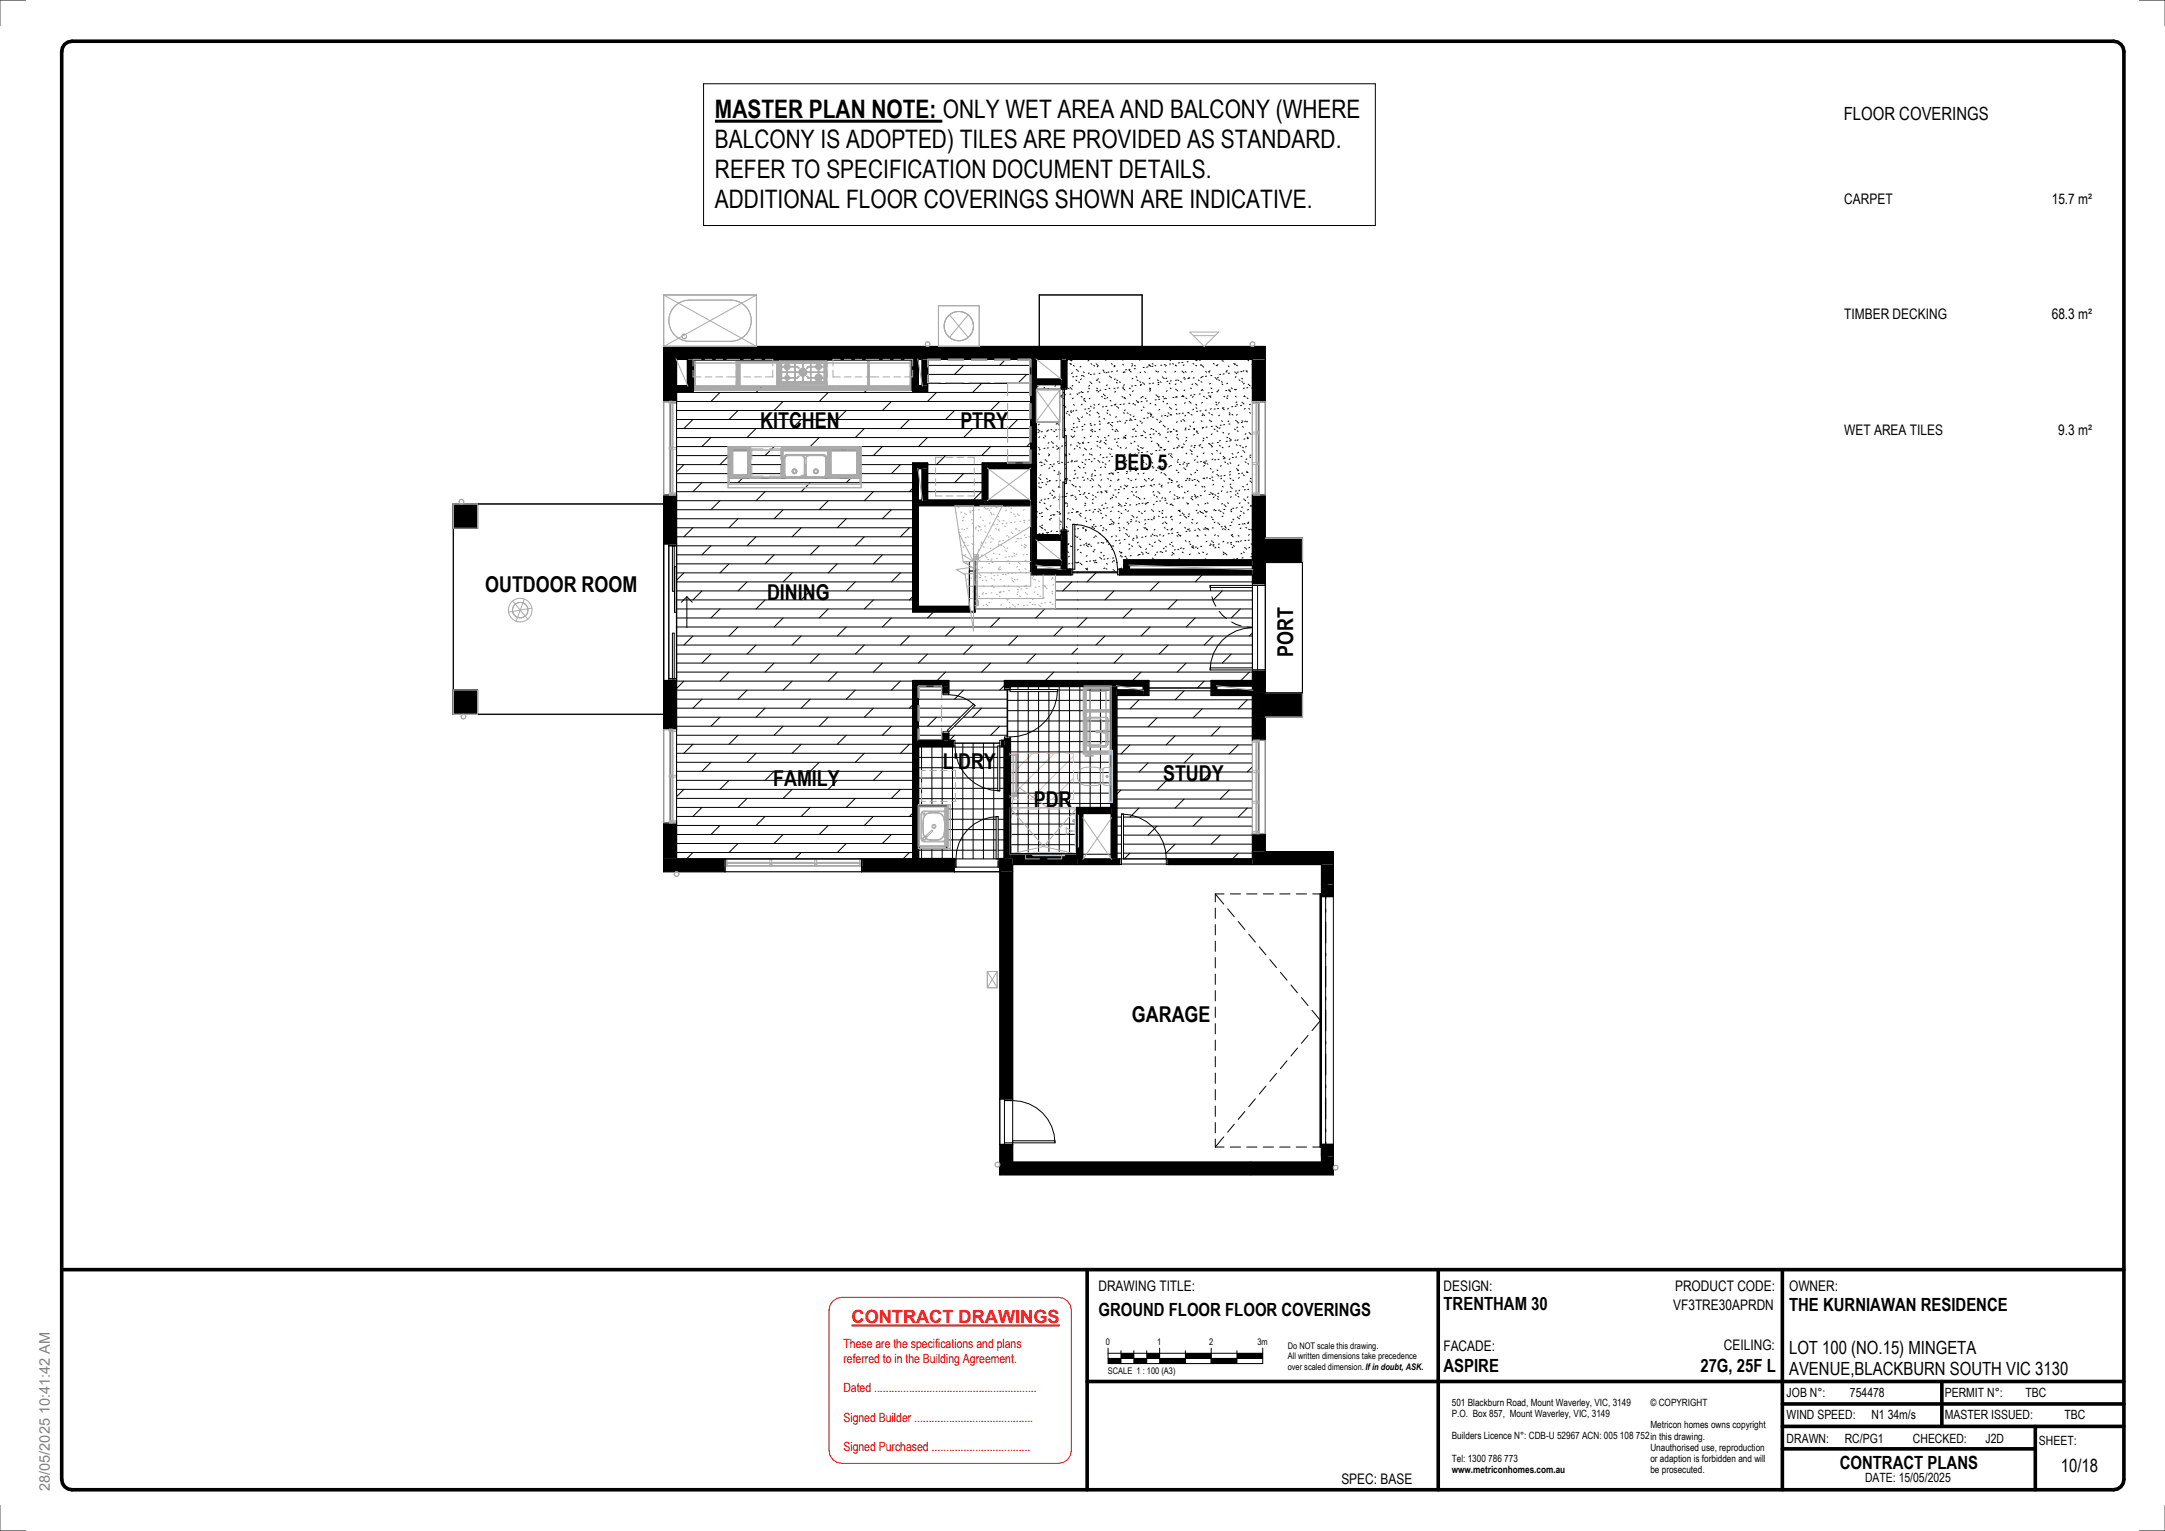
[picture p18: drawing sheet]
<svg xmlns="http://www.w3.org/2000/svg" width="420mm" height="297mm" viewBox="0 0 420 297" stroke-linecap="round" stroke-linejoin="round" font-family="sans-serif">
<defs><g id="words">
<g font-size="4.9">
<text x="138.7" y="23">MASTER PLAN NOTE: ONLY WET AREA AND BALCONY (WHERE</text>
<text x="138.7" y="28.8">BALCONY IS ADOPTED) TILES ARE PROVIDED AS STANDARD.</text>
<text x="138.7" y="34.6">REFER TO SPECIFICATION DOCUMENT DETAILS.</text>
<text x="138.7" y="40.4">ADDITIONAL FLOOR COVERINGS SHOWN ARE INDICATIVE.</text>
</g>
<g font-size="4.2">
<text x="147.5" y="83.1">KITCHEN</text>
<text x="186.3" y="83.1">PTRY</text>
<text x="216.3" y="91.3">BED 5</text>
<text x="94.1" y="114.8">OUTDOOR ROOM</text>
<text x="148.8" y="116.5">DINING</text>
<text x="250.9" y="127.4" transform="rotate(-90 250.9 127.4)">PORT</text>
<text x="183" y="149.3">L'DRY</text>
<text x="150" y="152.5">FAMILY</text>
<text x="225.7" y="151.6">STUDY</text>
<text x="200.6" y="156.6">PDR</text>
<text x="219.6" y="198.3">GARAGE</text>
</g>
<g font-size="3.5">
<text x="357.7" y="23.2">FLOOR COVERINGS</text>
<text x="213.1" y="255.3">GROUND FLOOR FLOOR COVERINGS</text>
<text x="280.1" y="254.2">TRENTHAM 30</text>
<text x="347.1" y="254.4">THE KURNIAWAN RESIDENCE</text>
<text x="347.1" y="262.7">LOT 100 (NO.15) MINGETA</text>
<text x="280.1" y="266.3">ASPIRE</text>
<text x="329.9" y="266.3">27G, 25F L</text>
<text x="347.1" y="266.9">AVENUE,BLACKBURN SOUTH VIC 3130</text>
<text x="357" y="285">CONTRACT PLANS</text>
<text x="399.9" y="285.6">10/18</text>
</g>
<text font-size="3.5" fill="#f00" x="165.2" y="256.8">CONTRACT DRAWINGS</text>
<g font-size="2.8">
<text x="357.8" y="39.5">CARPET</text>
<text x="398.1" y="39.5">15.7 m²</text>
<text x="357.8" y="61.9">TIMBER DECKING</text>
<text x="398.1" y="61.9">68.3 m²</text>
<text x="357.8" y="84.3">WET AREA TILES</text>
<text x="399.4" y="84.3">9.3 m²</text>
<text x="213.1" y="250.6">DRAWING TITLE:</text>
<text x="280.1" y="250.6">DESIGN:</text>
<text x="325" y="250.6">PRODUCT CODE:</text>
<text x="347.1" y="250.6">OWNER:</text>
<text x="324.6" y="254.3">VF3TRE30APRDN</text>
<text x="280.1" y="262.1">FACADE:</text>
<text x="334.5" y="261.9">CEILING:</text>
<text x="260.3" y="288.1">SPEC: BASE</text>
</g>
<text font-size="2.8" fill="#808080" x="9.7" y="289.4" transform="rotate(-90 9.7 289.4)">28/05/2025 10:41:42 AM</text>
<g font-size="2.5" fill="#f00">
<text x="163.6" y="261.6">These are the specifications and plans</text>
<text x="163.6" y="264.5">referred to in the Building Agreement.</text>
<text x="163.6" y="270.2">Dated ........................................................</text>
<text x="163.6" y="275.9">Signed Builder .........................................</text>
<text x="163.6" y="281.6">Signed Purchased ..................................</text>
</g>
<g font-size="2.5">
<text x="346.7" y="271.2">JOB N°:</text>
<text x="346.7" y="275.3">WIND SPEED:</text>
<text x="358.9" y="271.2">754478</text>
<text x="363.1" y="275.3">N1 34m/s</text>
<text x="377.4" y="275.3">MASTER ISSUED:</text>
<text x="377.4" y="271.2">PERMIT N°:</text>
<text x="393" y="271.2">TBC</text>
<text x="400.5" y="275.3">TBC</text>
<text x="346.7" y="280.1">DRAWN:</text>
<text x="357.9" y="280.1">RC/PG1</text>
<text x="371.2" y="280.1">CHECKED:</text>
<text x="385.3" y="280.1">J2D</text>
<text x="395.6" y="280.4">SHEET:</text>
<text x="361.9" y="287.6">DATE: 15/05/2025</text>
</g>
<g font-size="1.9">
<text x="281.7" y="272.8">501 Blackburn Road, Mount Waverley, VIC, 3149</text>
<text x="281.7" y="275">P.O. Box 857, Mount Waverley, VIC, 3149</text>
<text x="320.2" y="272.8">© COPYRIGHT</text>
<text x="281.7" y="279.2">Builders Licence N°: CDB-U 52967 ACN: 005 108 752in this drawing.</text>
<text x="320.2" y="277.2">Metricon homes owns copyright</text>
<text x="320.2" y="281.5">Unauthorised use, reproduction</text>
<text x="281.7" y="283.7">Tel: 1300 786 773</text>
<text x="281.7" y="285.9">www.metriconhomes.com.au</text>
<text x="320.2" y="283.7">or adaption is forbidden and will</text>
<text x="320.2" y="285.9">be prosecuted.</text>
</g>
<g font-size="1.8">
<text x="214.6" y="261.1">0</text>
<text x="224.5" y="261.1">1</text>
<text x="234.6" y="261.1">2</text>
<text x="244" y="261.1">3m</text>
<text x="249.9" y="261.7">Do NOT scale this drawing.</text>
<text x="249.9" y="263.8">All written dimensions take precedence</text>
<text x="215" y="266.6">SCALE 1 : 100 (A3)</text>
<text x="249.9" y="265.8">over scaled dimension.If in doubt, ASK.</text>
</g>
</g></defs>
<g fill="#000">
<path d="M131.3 67.2h97.2v2.5h-97.2zM131.3 74.8h3.2v1.1h-3.2zM133.4 69.7h1.1v5.1h-1.1zM177.1 69.7h1.1v5.1h-1.1zM177.1 74.8h2.9v1.1h-2.9zM178.9 69.7h1.1v5.1h-1.1zM178.2 97h21.8v1.1h-21.8zM178.9 90.9h1.1v6.1h-1.1zM177.1 89.8h2.9v1.1h-2.9zM190.6 89.8h1.1v7.2h-1.1zM191.7 89.8h8.3v1.1h-8.3zM177.1 90.9h1.1v27.9h-1.1z"/>
<path d="M178.2 117.7h11v1.1h-11zM188.1 110.8h1.1v6.9h-1.1zM200 69.7h1.1v41.9h-1.1zM218 108.6h1.1v1.9h-1.1zM219.1 108.6h23.9v1.1h-23.9zM244 104.4h8.7v4.7h-8.7zM178.2 132.1h5.9v1.1h-5.9zM196 132.1h25.8v1.1h-25.8zM221.8 132.1h1.1v2.9h-1.1zM216.7 133.9h5.1v1.1h-5.1zM235 132.1h1.1v2.9h-1.1zM236.1 132.1h6.9v1.1h-6.9z"/>
<path d="M236.1 133.9h6.9v1.1h-6.9zM244 134.5h8.7v4.7h-8.7zM177.1 132.1h1.1v34.6h-1.1zM215.6 133.2h1.1v33.5h-1.1zM243 165.3h15.7v2.5h-15.7zM256.4 171.7h2.3v2.3h-2.3zM242.7 225.5h16v2.5h-16zM256.4 222.1h2.3v2.3h-2.3z"/>
<path d="M217.2 110.5v1.1h25.8v-1.1zM201.1 110.5v1.1h6.7v-1.1z"/>
<path d="M128.8 159.7v7h2.5v-7zM128.8 132.1v9.5h2.5v-9.5zM128.8 96v9.5h2.5v-9.5zM128.8 67.2v10.7h2.5v-10.7z"/>
<path d="M194.9 143.4v23.3h1.1v-23.3zM194.9 132.1v1.4h1.1v-1.4z"/>
<path d="M243 161.8v3.5h2.5v-3.5zM243 130.4v13.3h2.5v-4.5h-1.5v-4.7h1.5v-4.1zM243 96v17.3h2.5v-4.2h-1.5v-4.7h1.5v-8.4zM243 69.7v8.2h2.5v-8.2z"/>
<path d="M256.4 224.4v1.1h2.3v-1.1zM256.4 167.8v3.9h2.3v-3.9z"/>
</g>
<path d="M256.3 173.5v49.1" fill="none" stroke="#000" stroke-width=".3"/>
<g fill="#fff">
<path d="M183.8 141.7l5.1-5.1 .3 .3-5.1 5.1zM131.3 75.9v90.8h45.8v-34.6h7v2.7h-1.1v-1.6h-4.8v10.5h4.8v-1.7h1.1v1.7h1.2v.5h8.7v-.5h.9v-.7h.5v-9.2h-.5v-1.7h14.2v-21.1h-1v.6h-3.3v6.6h-15.6v.6h-12.1v-29h2.9v7.2h10.6v-7.2h9.4v-20.1h-20v6.2h-2.9l-.1-.9h-42.4l-.1 .9zM141.5 86.8h.1v.5h4v5.3h6.1v-5.3h15v-.5h.2v6h-25.4z"/>
<path d="M178.3 144.9v11.5h5.4v8.3h-5.4v1.9l15 .1v-8.2h.4v8.2l1.1-.1v-21.7l-.8-.2v-.5h-8.7v.6l-.4 .1zM193.6 144.8h.4v8.7h-.4z"/>
</g>
<path d="M228.5 67.2h17v2.5h-17z" fill="#000"/>
<g fill="#fff">
<path d="M189.4 116.2h13v-4.6h2.4v6.6h-15.4z"/>
<path d="M189.4 113.8h10.6v-2.2h2.4v4.6h-13z"/>
<path d="M189.4 111.2h10.6v2.6h-10.6z"/>
<path d="M189.4 108.9h10.6v2.3h-10.6z"/>
<path d="M188.9 108.9l11.1-6.8v6.8z"/>
<path d="M194.5 98.1h5.5v4l-11.1 6.8z"/>
<path d="M188.9 98.1h5.6l-5.6 10.8z"/>
<path d="M185.3 98.1h3.6v10.8l-2.8-5.4z"/>
<path d="M186.1 103.5l2.8 5.4-2.2-1.3z"/>
<path d="M186.7 107.6l2.2 1.3h-2z"/>
<path d="M186.9 108.9h2v2.5h-1.9l-1.5-.9 3.1-.4z"/>
<path d="M187 111.4h1.9v2.4h-1.3l-.3-2.3z"/>
<path d="M187.6 113.8h1.3v2.4h-.9z"/>
<path d="M188 116.2h.9v2.4h-.6z"/>
<path d="M188.3 118.6h.6v2.4h-.2z"/>
<path d="M188.7 121h.2v1.4z"/>
</g>
<g fill="#000">
<path d="M194 225.5h48.7v2.5h-48.7z"/>
<path d="M128.8 166.7v2.5h11.9v-2.5zM167.2 166.7v2.5h18v-2.5zM194 166.7v2.5h2.5v-2.5z"/>
<path d="M209 166.7v1.1h8.2v-1.1zM226.7 166.7v1.1h16.3v-1.1z"/>
<path d="M194 222.1v3.4h2.5v-3.4zM194 169.2v44.1h2.5v-44.1z"/>
</g>
<g fill="#fff">
<path d="M209.1 111h7.7v.6h26.2v2h-8.2v.4h8.2v15.6h-8.2v.4h8.2v2.1h-8v1.4h-12.1v-1.4h-13.8z"/>
<path d="M216.7 135h6.2v-1.5h12.1v1.5h8v31.7h-25v-8.7h-.4v8.7h-.9z"/>
<path d="M201.1 74.6v.9h4.5v6.4h-4.5v21.8h4.8v-.8h1.1v7.6h1.1v.5h8.7v-.5h1.2v-1.9h25v-38.9h-36v5.8h-1.1v-.9zM208.1 101.7h.4v8.8h-.4z"/>
</g>
<g fill="#000">
<path d="M201.1 73.5h4.8v1.1h-4.8zM88 97.8h4.7v4.7h-4.7zM201.1 108.6h4.8v1.1h-4.8zM201.1 103.7h4.8v1.1h-4.8zM88 133.9h4.7v4.7h-4.7zM209 156.8h6.6v1.1h-6.6zM209 157.9h1.1v8.8h-1.1z"/>
<path d="M205.9 103.1v7.4h1.1v-7.4zM205.9 69.7v5.6h1.1v-5.6z"/>
<path d="M183 142.4v1.3h1.1v-1.3zM183 133.2v1.3h1.1v-1.3z"/>
<path d="M194.3 143.7v1.1h.6v-1.1zM178.2 143.7v1.1h6.7v-1.1z"/>
</g>
<path d="M195.4 133.8v9.2h.6l.1 .4v22.3h12.8v-9h6.6v-23.4h-19.4l-.1 .5zM196 133.8h9.2v.4h-9.2z" fill="#fff"/>
<path d="M196 165.8h13v2h-12.5v-1.1h-.5zM196 165.7h12.9v.1h-12.9zM215 263.6h2.5v1h-2.5zM217.5 262.6h2.5v1h-2.5zM220 263.6h2.5v1h-2.5zM222.5 262.6h2.5v1h-2.5zM225 263.6h5v1h-5zM230 262.6h5v1h-5zM235 263.6h5v1h-5zM240 262.6h5v1h-5z" fill="#000"/>
<g fill="none" stroke="#000" stroke-width=".19">
<path d="M5 0h-5v5M136.5 16.3h130.4v27.5h-130.4zM415.1 0h5v5M201.6 57.2h20v10h-20zM128.8 77.9v18.1h2.5M131.3 76.2h68.7M131.3 77.9h68.7M131.3 79.7h68.7M131.3 77.9h-1.3v18.1M134.5 75.7h.1v-5.9h42.4v5.9h.1M134.6 75h42.4M139.7 76.2l-1.8 1.7"/>
<path d="M143.2 79.7l-1.8 1.7M147.8 75l-1.1 1.2M151.9 77.9l-1.7 1.8M160.7 76.2l-1.7 1.7M164.2 79.7l-1.7 1.7M168.8 75l-1.1 1.2M173 77.9l-1.8 1.8M180 70.9h20M180 72.7h20M180 74.4h20M181.7 76.2l-1.7 1.7M185.2 79.7l-1.7 1.7"/>
<path d="M187 70.9l-1.8 1.8M190.5 74.4l-1.8 1.8M194 77.9l-1.8 1.8M195.1 69.7l-1.1 1.2M199.2 72.7l-1.7 1.7M201.4 75l-.2 .1M202.6 75.2l.1 .1M203.3 75.3l.2 .2M204.8 74.8l-.1 .2M205.8 77l.2 .1M205.9 74.6h-4.8v.9h4.5v6.4h-4.5v21.8h4.8M206.1 76.7h-.2"/>
<path d="M206.2 75.5v9.3h.3v-9.3M206.4 77.3l.1 .1M206.4 78.7l.1 .1M206.5 76.1l-.2 .1M206.5 78.6l-.1 .1M206.7 78.9l.1 .2M206.7 76.6h-.2M207.2 70h-.2M207.3 79.8l-.3 .1M207.3 75.3l.1 .2M207.6 70.5l.1 .2M207.6 75.2l.2 .1"/>
<path d="M207.7 70.6l.2 .1M207.8 79.9l.1 .2M207.8 76.5h-.2M207.8 69.9h-.2M207.9 75.4l.1 .2M207.9 79.7l-.2 .1M208 69.9l-.2 .1M208.1 72.3l-.2 .2M208.2 74.8l-.2 .1M208.2 77.2l-.1 .2M208.3 70.9l.1 .1M208.3 78.5l.2 .1"/>
<path d="M208.3 79.7l-.1 .1M208.3 73.1h-.2M208.8 73.8l.1 .1M208.9 71.7l.1 .1M208.9 69.7l-.3 .1M209 79.6h-.3M209 76.4l.1 .2M209 73h-.2M209.1 71.9l.1 .1M209.3 74.1l.2 .1M209.5 76.2l-.2 .1M209.7 71.1l-.1 .1"/>
<path d="M209.8 76.9l.2 .2M209.8 73.5l-.2 .2M209.9 76l-.2 .1M210 78.4l-.2 .2M210 72.9h-.2M210.2 76.2h-.2M210.2 72.2l.2 .1M210.2 72.9l.1 .2M210.2 77.6l.2 .1M210.3 77.3l.2 .1M210.5 77.8l.1 .1M210.7 79.4h-.2"/>
<path d="M211.2 76h-.2M211.2 75.3l.2 .1M211.3 69.9l-.2 .1M211.3 79.3h-.2M211.3 72.4l-.1 .1M211.4 74.8l-.1 .1M211.5 74.1l.1 .1M211.5 77.3l-.2 .1M211.6 79.7l-.2 .1M211.6 78.8l.1 .1M211.7 70.6l.2 .1M211.7 74.3l.1 .1"/>
<path d="M211.8 72.7h-.3M212.2 70.9l.2 .1M212.2 78.5l.2 .1M212.4 79.2h-.2M212.4 72.6h-.2M212.7 70.6l.1 .1M212.7 73.8l.2 .1M212.8 75.3l.2 .1M212.8 80l.2 .1M212.9 70.8l.2 .1M212.9 75.8h-.2M213.1 71.1l-.2 .1"/>
<path d="M213.1 73.5l-.1 .1M213.2 75.9l-.2 .2M213.2 74.1l.2 .1M213.3 78.4l-.2 .1M213.4 72.4l-.2 .1M213.6 75.7h-.2M213.7 76.9l.2 .2M214 71.8l.2 .1M214.1 76.5l.1 .1M214.1 78.9l-.2 .1M214.2 72.1l.1 .2M214.3 77.3l.2 .1"/>
<path d="M214.3 76.7l.2 .1M214.6 75.6h-.2M214.7 69.8l-.2 .1M214.8 78.8l-.3 .1M214.8 72.2l-.2 .2M214.9 74.7l-.2 .1M214.9 77.1l-.1 .2M215 79.6l-.2 .1M215.2 72.2h-.2M215.2 75.3l.2 .1M215.3 73l.1 .1M215.4 77.7l.2 .1"/>
<path d="M215.5 73.2l.2 .1M215.6 70.6l.2 .1M215.8 78.7h-.2M215.8 72.1h-.2M216.2 70.9l.2 .1M216.2 78.5l.2 .1M216.3 71.1l-.2 .1M216.3 75.3l-.2 .1M216.4 73.5l-.2 .1M216.5 76l-.2 .1M216.5 78.4l-.1 .1M216.6 74.2l.2 .1"/>
<path d="M216.7 78.9l.1 .1M216.7 73.7l.1 .2M216.8 69.7l.1 .1M216.9 72h-.2M216.9 79.1l.2 .1M217 75.3h-.2M217.2 74.1l.2 .1M217.5 78.5h-.2M217.7 76.9l.2 .1M217.8 70.7l.2 .1M217.9 75.4l.1 .1M218 69.8l-.2 .1"/>
<path d="M218 75.1h-.2M218.1 72.2l-.2 .1M218.1 72.1l.2 .2M218.1 75.6l.2 .1M218.2 74.6l-.2 .2M218.2 78.4h-.2M218.2 77.3l.2 .1M218.3 77.1l-.2 .1M218.3 79.5l-.1 .2M218.6 71.8h-.2M219.1 71.8l.1 .2M219.1 75.3l.2 .1"/>
<path d="M219.2 78.3h-.2M219.2 76.6l.2 .1M219.3 71.7h-.3M219.3 72.1l.2 .1M219.6 70.6l.2 .1M219.7 70.9l-.1 .2M219.8 74.9h-.2M219.8 73.4l-.2 .1M219.9 75.8l-.2 .2M220 78.3l-.2 .1M220.1 70.9l.2 .1M220.2 78.5l.1 .1"/>
<path d="M220.3 71.5l-.2 .1M220.4 74.8h-.2M220.4 73.1l.2 .1M220.5 77.7l.1 .1M220.6 73.7l.2 .2M220.7 78l.2 .1M220.9 78l-.2 .1M221.2 74.1l.1 .1M221.3 74.7h.1l-.1 .1M221.3 69.8l-.2 .1M221.3 72.2l-.1 .1M221.5 77.1l-.2 .1"/>
<path d="M221.6 79.6l-.2 .1M221.6 77.9l-.2 .1M221.7 76.9l.1 .1M221.7 74.2l.1 .1M221.8 79l.2 .1M221.9 74.5l.2 .1M222 71.3h-.2M222.1 72.1l.1 .1M222.2 77.3l.2 .1M222.6 77.8h-.2M222.7 71.2h-.2M222.9 70.7l.1 .1"/>
<path d="M223 75.5l.2 .1M223.1 70.9l-.2 .1M223.1 75.3l.2 .1M223.1 73.3l-.1 .2M223.2 70.9l.1 .2M223.2 74.4l-.2 .1M223.2 75.8l-.1 .1M223.3 78.2l-.2 .2M223.6 70.6l.1 .1M223.7 71.1h-.2M223.8 74.4h-.2M224.1 70.9l.2 .1"/>
<path d="M224.1 78.5l.2 .1M224.3 72l.1 .1M224.3 76.6l.1 .1M224.4 77.6h-.3M224.5 76.8l.2 .2M224.6 69.7l-.1 .1M224.6 73.7l.2 .1M224.8 72.1l-.2 .1M224.9 74.5l-.2 .2M224.9 74.2h-.2M224.9 77l-.1 .1M225 77.5h-.2"/>
<path d="M225 79.4l-.1 .2M225.1 74.1l.2 .1M225.4 70.9h-.2M225.5 73.1l.1 .1M225.6 76.9l.2 .1M225.6 77.8l.2 .2M225.8 73.3l.1 .2M226 72.1l.2 .1M226 77.4h-.2M226.1 70.8h-.2M226.1 77.3l.2 .1M226.3 70.9l-.2 .1"/>
<path d="M226.4 73.4l-.2 .1M226.5 75.8l-.2 .1M226.5 78.3l-.1 .1M226.6 74h-.2M226.9 74.3l.1 .2M226.9 79l.1 .1M227 69.8l.1 .2M227 75.3l.2 .1M227.1 70.6l-.2 .1M227.1 79.2l.2 .2M227.3 73.9h-.2M227.5 70.5l.2 .2"/>
<path d="M227.8 77.1l-.2 .1M228 70.9l.2 .1M228.1 78.5l.1 .1M228.1 70.8l.1 .2M228.1 72l-.2 .2M228.1 75.5l.1 .1M228.2 74.5l-.2 .1M228.3 76.9l-.2 .2M228.3 73.8h-.2M228.3 79.4l-.1 .1M228.4 75.7l.1 .2M228.4 77l-.2 .1"/>
<path d="M228.5 73.7l.2 .1M228.9 70.4h-.3M229.1 74.1l.2 .1M229.3 72l.1 .1M229.5 76.7l.1 .2M229.5 76.9h-.2M229.5 70.3h-.2M229.6 76.9l.1 .1M229.6 72.2l.1 .2M229.7 70.8l-.1 .1M229.8 73.2l-.1 .2M229.9 75.7l-.2 .1"/>
<path d="M230 72.1l.2 .1M230 78.1l-.2 .2M230 73.5l-.2 .1M230.1 77.3l.2 .1M230.5 70.2h-.2M230.7 73.2l.1 .2M230.7 73.5h-.2M230.7 77.9l.1 .1M231 78.1l.1 .1M231 75.3l.2 .1M231.1 69.7h.1M231.2 76.7h-.2"/>
<path d="M231.4 72.1l-.2 .1M231.4 74.5l-.1 .1M231.5 70.5l.1 .2M231.5 77l-.2 .1M231.6 79.4l-.2 .1M231.7 73.3h-.2M231.9 76.6h-.3M231.9 69.7l.1 .2M231.9 74.4l.2 .1M232 70.9l.2 .1M232 78.5l.2 .1M232.1 79.1l.1 .2"/>
<path d="M232.2 74.6l.1 .1M232.3 70h-.2M232.4 79.8h-.2M232.5 73.7l.2 .1M232.9 76.5h-.2M232.9 69.9h-.2M233 79.7l-.2 .1M233 74.1l.2 .1M233.1 70.7l-.2 .2M233.1 73.2l-.1 .1M233.2 70.9l.1 .1M233.2 75.6l-.1 .2"/>
<path d="M233.3 75.6l.1 .2M233.3 78.1l-.2 .1M233.4 71.1l.1 .1M233.4 73.1h-.2M233.5 76.9l.2 .1M233.9 69.7l-.1 .1M233.9 72.1l.2 .1M234.1 77.2l.1 .2M234.1 79.6h-.2M234.1 73h-.2M234.5 72.1l.2 .2M234.5 76.8l.2 .1"/>
<path d="M234.6 76.2l-.2 .1M234.8 71.9l-.2 .2M234.9 74.4l-.2 .1M234.9 76.8l-.1 .2 .1 .1M235 75.3l.1 .1M235 79.3l-.1 .1M235.1 72.9h-.2M235.3 76.1l-.2 .1M235.4 70.5l.2 .1M235.8 73.3l.1 .1M235.8 79.4h-.2M235.9 78l.1 .1"/>
<path d="M236 70.9l.1 .1M236 78.5l.2 .1M236 73.5l.2 .1M236.3 76h-.2M236.3 70.8l-.2 .1M236.4 73.2l-.2 .1M236.4 79.3h-.2M236.4 73.7l.2 .1M236.5 75.7l-.2 .1M236.6 78.1l-.2 .1M236.9 72.6l-.2 .1M237 69.8l.1 .1"/>
<path d="M237 74.1l.2 .1M237.1 74.5l.2 .1M237.2 79.2l.1 .1M237.2 70l.2 .1M237.4 79.4l.1 .1M237.5 76.9l.2 .1M237.5 79.1l-.2 .1M237.5 72.6h-.2M237.9 72.1l.2 .1M238 77.2l.2 .1M238 75.8h-.2M238.1 71.9l-.2 .1"/>
<path d="M238.2 74.3l-.2 .2M238.3 76.8l-.2 .1M238.3 71l.2 .1M238.3 79.2l-.1 .2M238.4 75.7l.1 .1M238.6 72.4h-.3M238.6 75.9l.2 .1M238.7 75.7h-.2M238.9 75.3l.2 .1M239.2 78.9h-.2M239.4 70.5l.2 .1M239.6 72.2l.1 .1"/>
<path d="M239.7 76.9l.2 .1M239.7 75.6h-.2M239.7 70.6l-.1 .2M239.8 72.4l.2 .1M239.8 73.1l-.1 .1M239.9 78.8h-.2M239.9 75.5l-.2 .2M239.9 70.9l.2 .1M239.9 78.5l.2 .1M240 78l-.2 .1M240.3 72.2h-.2M240.4 73.7l.2 .1"/>
<path d="M240.9 78.7h-.2M240.9 73.4l.2 .1M240.9 74l.2 .2M240.9 72.1h-.2M241 78l.1 .1M241.2 78.3l.2 .1M241.4 71.9l-.2 .1M241.4 76.9l.2 .1M241.4 74.4l-.1 .1M241.5 75.3l-.3 .1M241.5 76.8l-.1 .1M241.6 79.3l-.2 .1"/>
<path d="M241.8 72.1l.2 .1M242 77.2l.1 .1M242 72h-.2M242.1 75.2l-.2 .1M242.1 69.9l.2 .1M242.2 74.5l.1 .1M242.3 79.3l.2 .1M242.4 74.8l.2 .1M242.6 78.5h-.2M242.9 75.3l.1 .1M243 74.3v-4.6h-36v5.8h-1.1v-.2h1.1M243 70.7h-.1"/>
<path d="M243 73.2h.1M243 75.1h-.1M244.3 77.9v18.1M88 97.8h40.8v40.8h-40.8zM92.7 97.8v4.7h-4.7M131.3 81.4h68.7M131.3 83.2h68.7M131.3 84.9h68.7M131.3 86.7h68.7M131.3 88.4h10.2l-1.8 1.8M131.3 90.2h10.2M131.3 91.9h10.2"/>
<path d="M131.3 93.7h45.8M131.3 98.9h45.8M131.3 97.2h45.8M131.3 95.4h45.8M132.7 90.2l-1.4 1.4M134.4 81.4l-1.7 1.8M136.2 93.7l-1.8 1.7M137.9 84.9l-1.7 1.8M139.7 97.2l-1.8 1.7M141.5 86.8h.1v.5h4v5.3h6.1v-5.3h15v-.5h.2v6h-25.4zM144.1 92.8l-.9 .9M145.6 88.4h6.1"/>
<path d="M145.6 90.2h6.1M145.6 91.9h6.1M146.7 83.2l-1.8 1.7M148.4 95.4l-1.7 1.8M150.2 86.7l-1.8 1.7M151.9 98.9l-1.7 1.8M155.5 81.4l-1.8 1.8M157.2 93.7l-1.7 1.7M159 84.9l-1.8 1.7M160.7 97.2l-1.7 1.7M165.1 92.8l-.9 .9M166.9 88.4h33.1"/>
<path d="M166.9 90.2h10.2M166.9 91.9h10.2M167.7 83.2l-1.7 1.7M169.5 95.4l-1.8 1.8M171.2 86.7l-1.7 1.7M173 98.9l-1.8 1.8M174.7 90.2l-1.7 1.7M176.5 81.4l-1.8 1.8M177.1 94.8l-.6 .6M180 84.9l-1.8 1.8M180 90.2h10.6M180 91.9h10.6"/>
<path d="M180 93.7h10.6M180 95.4h10.6M183.5 88.4l-1.8 1.8M187 91.9l-1.8 1.8M188.7 83.2l-1.7 1.7M190.5 95.4l-1.7 1.6M192.2 86.7l-1.7 1.7M197.5 81.4l-1.8 1.8M200 85.9l-.8 .8M201.1 86.6h.1M201.1 97.1h.1M201.1 99.2l.2 .2"/>
<path d="M201.2 90.5h-.1M201.4 83.3l.1 .1M201.5 88l.2 .2M201.5 86.9l.2 .1M201.6 94.4l.1 .2M201.6 92.7l.1 .1M201.6 83.9h-.2M201.6 83.5l.2 .2M201.7 82.3l-.2 .1M201.7 99.6l.2 .1M201.7 93.7h-.2M201.7 97.4l.1 .2"/>
<path d="M201.7 84.8l-.1 .1M201.8 92.9l.2 .2M201.8 87.2l-.2 .1M201.9 89.7l-.2 .1M202 92.1l-.2 .1M202 89.7l.2 .1M202.1 94.5l-.2 .2M202.1 97l-.1 .1M202.2 90.4h-.2M202.2 99.4l-.2 .2M202.2 83.8h-.2M202.3 93.6l-.2 .1"/>
<path d="M202.4 84.9l.2 .1M202.6 90l.1 .1M202.6 97.6l.2 .1M202.7 84.5l.2 .2M202.8 87h-.2M202.8 89.2l.1 .1M202.9 96.9h-.3M202.9 93.9l.2 .2M203 98.6l.1 .1M203 89.4l.2 .2M203 92.9l.2 .1M203.2 98.8l.1 .1"/>
<path d="M203.3 83.6l-.2 .1M203.4 93.5h-.2M203.4 86.9h-.2M203.4 83.4l-.1 .2M203.5 88.1l.1 .1M203.5 96.8h-.2M203.5 85.9l-.1 .1M203.6 93.2l.2 .1M203.6 88.3l-.2 .2M203.7 90.8l-.2 .1M203.8 93.2l-.2 .2M203.8 95.7l-.1 .1"/>
<path d="M203.9 83.3l.2 .1M203.9 98.1l-.1 .2M203.9 90.1l-.2 .1M204 85.7l.1 .1M204 100h-.2M204.1 96.1l.1 .1M204.1 90.4l.2 .2M204.2 95.1l.1 .1M204.2 85.9l.2 .2M204.3 99.8l.1 .2M204.4 95.3l.2 .1M204.5 86.8h-.3"/>
<path d="M204.5 83.7l.1 .1M204.5 91.3l.2 .1M204.5 96.6l-.2 .1M204.6 90l-.2 .1M204.6 96.4l.2 .1M204.7 99.9h-.2M204.9 86.5l.2 .1M205 83.4h-.2M205.1 82.2l-.2 .1M205.1 99.2l.2 .1M205.1 93.3h-.2M205.2 84.6l-.2 .2"/>
<path d="M205.2 82.2l.1 .1M205.2 87.1l-.1 .1M205.3 89.5l-.1 .2M205.3 86.9l.2 .2M205.4 91.6l.1 .1M205.4 92l-.2 .1M205.4 82.4l.2 .2M205.5 86.8l.2 .2M205.5 94.4l-.2 .2M205.5 96.3l.2 .2M205.5 94.4l.2 .2M205.6 96.9l-.2 .1"/>
<path d="M205.6 91.8l.2 .1M205.6 89.9h-.2M205.6 99.6l.2 .1M205.6 99.3l-.1 .1M205.7 83.3l-.2 .1M205.7 99.8h-.2M205.8 93.2h-.2M206 89.7l.2 .1M206.2 86.5l-.2 .1M206.3 96.4h-.2M206.4 84.9l.2 .1M206.5 90l.2 .1"/>
<path d="M206.5 97.6l.2 .1M206.5 83.4l.2 .2M206.6 84.5h.3v9.3h-.3zM206.6 88.1l.1 .1M206.6 81l-.1 .1M206.7 83.5l-.2 .1M206.7 83.2h-.2M206.7 92.8l.2 .2M206.8 97.5l.1 .1M206.8 85.9l-.2 .1M206.8 93l-.2 .1M206.8 88.3l.2 .1"/>
<path d="M206.8 86.5h-.2M206.9 80.1l.1 .1M206.9 88.4l-.2 .1M206.9 96.3h-.2M206.9 90.8l-.1 .1M207 92.9l.2 .1M207 97.7l.2 .1M207 93.2l-.1 .2M207.1 95.7l-.2 .1M207.2 98.1l-.2 .2M207.4 89.7h-.3M207.4 80.5l.2 .1"/>
<path d="M207.4 88.1l.2 .1M207.4 99.5l-.2 .1M207.5 93.2l.2 .1M207.8 84.6l.1 .1M207.9 86.3l-.2 .1M207.9 83.3l.2 .1M207.9 89.3l.2 .2M208 96.2h-.2M208 94l.1 .1M208 89.6h-.2M208 96l.2 .2M208 84.8l.2 .1"/>
<path d="M208.1 99.4l-.2 .1M208.1 98.7l.2 .1M208.2 94.2l.2 .1M208.4 82.1l-.2 .2M208.4 83.7l.2 .1M208.4 83h-.2M208.4 91.3l.2 .1M208.5 84.6l-.2 .1M208.5 92.8h-.2M208.6 96.4l.1 .1M208.6 87l-.2 .2M208.7 89.5l-.2 .1"/>
<path d="M208.7 91.9l-.1 .2M208.8 94.4l-.2 .1M208.9 96.8l-.2 .2M208.9 86.5l.2 .1M209 99.3l-.2 .1M209 81.1l.1 .1M209 89.5h-.2M209.1 99.2l.1 .1M209.1 82.9h-.2M209.1 99.3h-.2M209.2 85.8l.1 .2M209.2 92.7l-.2 .1"/>
<path d="M209.2 90.5l.1 .1M209.3 81.3l.1 .1M209.3 81.7l.2 .1M209.3 95.2l.2 .1M209.4 99.9l.1 .1M209.4 90.7l.2 .1M209.4 86.8l.2 .1M209.5 94.4l.1 .1M209.6 99.6l.2 .1M209.6 86.1h-.2M209.7 96h-.2M209.9 89.7l.2 .1"/>
<path d="M210 80.9l-.1 .1M210.1 82.7l-.2 .1M210.1 83.3l-.1 .2M210.2 85.8l-.2 .1M210.2 92.6h-.2M210.3 86h-.2M210.3 88.2l-.2 .2M210.3 84.9l.2 .1M210.4 95.9h-.3M210.4 90.7l-.2 .1M210.4 82.3l.1 .2M210.4 87l.1 .1"/>
<path d="M210.4 93.1l-.1 .2M210.5 90l.1 .1M210.5 97.6l.2 .1M210.5 95.6l-.1 .1M210.5 91.7l.2 .1M210.6 96.4l.1 .1M210.6 98l-.2 .1M210.7 87.2l.1 .1M210.8 89.2l-.2 .1M210.8 80.1l.2 .1M210.8 96.6l.2 .1M210.9 99.1h-.2"/>
<path d="M211 92.9l.1 .1M211.3 85.9h-.2M211.3 80.5l.2 .1M211.4 88.1l.1 .1M211.4 95.7l-.2 .1M211.4 89.1l-.2 .1M211.5 93.2l.2 .1M211.5 99h-.2M211.6 83.5l.1 .1M211.7 82.2l-.2 .1M211.7 84.6l-.1 .1M211.8 88.2l.1 .1"/>
<path d="M211.8 92.9l.1 .1M211.8 87.1l-.1 .1M211.8 83.3l.2 .1M211.8 82.5h-.2M211.9 83.7l.1 .1M211.9 89.5l-.2 .1M211.9 97.6l.2 .1M211.9 92.4h-.2M212 91.9l-.2 .2M212 96l.2 .2M212 93.1l.2 .1M212.1 94.4l-.2 .1"/>
<path d="M212.1 96.8l-.1 .2M212.2 99.3l-.1 .1M212.4 83.6l.1 .2M212.4 91.2l.2 .2M212.5 89h-.2M212.5 82.4l-.2 .1M212.5 96.4l.2 .1M212.6 98.9h-.2M212.6 92.3h-.2M212.9 86.5l.1 .1M213 84.7l.1 .1M213 99.2l.2 .1"/>
<path d="M213 85.6l-.2 .1M213 89.4l.1 .1M213.1 80.2l.1 .1M213.1 95.5h-.2M213.1 94.1l.2 .1M213.2 98.7l.1 .1M213.3 89.6l.1 .1M213.3 81.7l.1 .1M213.4 80.8l-.2 .2M213.4 86.8l.2 .1M213.4 94.4l.2 .1M213.4 99l.2 .1"/>
<path d="M213.5 83.3l-.2 .1M213.5 85.7l-.1 .2M213.5 82.3h-.2M213.5 99.6l.2 .1M213.6 88.2l-.2 .1M213.6 92.1l-.2 .1M213.7 85.6h-.2M213.7 90.6l-.2 .2M213.8 93.1l-.2 .1M213.8 95.4h-.2M213.9 95.5l-.2 .2M213.9 89.7l.2 .1"/>
<path d="M213.9 98l-.1 .1M214.2 81.2l.1 .1M214.2 88.8h-.2M214.2 85.9l.1 .1M214.3 98.6l-.2 .1M214.3 84.9l.2 .1M214.4 90.6l.1 .1M214.4 95.2l.1 .1M214.4 90l.2 .1M214.4 97.6l.2 .1M214.5 86.1l.1 .1M214.5 100l.2 .1"/>
<path d="M214.6 95.5l.2 .1M214.7 85.4l-.2 .1M214.8 80.1l.1 .1M214.8 95.3h-.2M214.9 88.7h-.3M214.9 92.9l.2 .1M214.9 98.5l-.2 .1M215.1 82l-.2 .2M215.2 84.5l-.2 .1M215.3 86.9l-.2 .2M215.3 82.1h-.2M215.3 80.5l.2 .1"/>
<path d="M215.3 88.1l.2 .1M215.3 89.4l-.1 .1M215.4 91.9h-.2M215.4 91.8l-.2 .2M215.4 93.2l.2 .1M215.5 82.4l.1 .1M215.5 94.3l-.2 .1M215.6 96.7l-.2 .1M215.6 87.1l.1 .1M215.6 91.7l.1 .1M215.7 99.2l-.2 .1M215.7 82.6l.1 .1"/>
<path d="M215.7 96.5l.2 .1M215.8 83.3l.2 .1M215.9 92l.1 .1M215.9 88.6h-.2M215.9 82h-.2M215.9 96l.2 .1M216 98.4h-.2M216 91.8l-.2 .1M216.3 83.6l.2 .2M216.4 91.2l.1 .2M216.4 85.2h-.2M216.5 96.4l.2 .1"/>
<path d="M216.5 95.1h-.2M216.6 80.9l-.1 .1M216.7 83.3l-.2 .1M216.8 85.8l-.2 .1M216.8 83.6l.1 .1M216.8 86.5l.2 .1M216.8 88.2l.2 .1M216.9 88.2l-.2 .1M216.9 90.6l-.1 .2M217 81.8l-.2 .1M217 99.2l.1 .1M217 93l.1 .1"/>
<path d="M217 97.6l.1 .1M217 93.1l-.1 .1M217.1 91.7h-.3M217.1 88.5l.1 .1M217.1 85.1h-.2M217.1 95.5l-.2 .2M217.2 98l-.2 .1M217.2 95h-.2M217.2 81.7l.2 .1M217.2 97.8l.2 .2M217.4 86.8l.1 .1M217.4 94.4l.2 .1"/>
<path d="M217.5 99.6l.2 .1M217.6 88.3l-.2 .1M217.7 98.2h-.2M217.8 89.7l.2 .1M218 80.1l.2 .1M218.1 84.7l.1 .1M218.1 85h-.2M218.2 89.5l.1 .1M218.2 94.8l-.2 .1M218.2 94.1l.1 .1M218.3 84.9l.1 .1M218.3 88.2l-.2 .1"/>
<path d="M218.3 85l.1 .1M218.4 98.9l.1 .1M218.4 98.1h-.2M218.4 90l.2 .1M218.4 97.6l.2 .1M218.4 82l-.1 .1M218.5 94.3l.1 .2M218.5 84.4l-.2 .2M218.6 86.9l-.2 .1M218.7 89.3l-.2 .2M218.7 81.6h-.2M218.7 80.1l.2 .1"/>
<path d="M218.7 91.8l-.1 .1M218.8 91.5h-.2M218.8 94.2l-.1 .2M218.9 92.8l.1 .2M218.9 96.7l-.2 .1M219 99.1l-.2 .2M219.3 80.5l.1 .1M219.3 81.2l.1 .1M219.3 88.1l.2 .1M219.3 88.1h-.2M219.3 81.5l-.2 .1M219.4 86l.1 .1"/>
<path d="M219.4 98h-.2M219.4 93.2l.2 .1M219.4 91.4h-.2M219.4 90.6l.2 .1M219.5 81.5l.2 .1M219.6 95.4l.1 .1M219.7 90.8l.1 .2M219.7 83.3l.2 .1M219.9 84.7l-.2 .1M219.9 96l.2 .1M220 94.6h-.3M220.1 80.7l-.2 .2"/>
<path d="M220.1 83.2l-.1 .1M220.2 85.6l-.2 .2M220.3 83.6l.2 .1M220.3 88.1l-.2 .1M220.3 91.2l.2 .1M220.4 90.5l-.2 .2M220.4 81.4h-.2M220.4 96.4l.2 .1M220.5 93l-.2 .1M220.5 91.2l-.2 .1M220.5 84.7h-.2M220.5 95.4l-.1 .1"/>
<path d="M220.6 82.5l.2 .1M220.6 94.5h-.2M220.6 97.9l-.2 .1M220.7 87.1l.1 .1M220.8 86.5l.1 .1M220.8 91.9l.1 .1M220.8 96.5l.1 .1M220.9 87.3l.1 .2M220.9 99.2l.2 .1M221 87.9h-.2M221.1 96.7l.1 .2M221.1 97.7l-.2 .1"/>
<path d="M221.2 81.7l.2 .1M221.3 86.8l.2 .1M221.3 94.4l.2 .1M221.5 99.5l.1 .2M221.6 84.5l-.3 .1M221.6 94.4h-.2M221.7 82l-.2 .1M221.7 87.8h-.2M221.7 84.5l-.1 .1M221.8 97.6l-.2 .1M221.8 89.7l.2 .1M221.8 86.9l-.1 .1"/>
<path d="M221.9 83.6l.1 .1M221.9 89.3l-.2 .2M222 91.8l-.2 .1M222 88.4l.2 .1M222 93l.2 .1M222.1 94.2l-.2 .2M222.1 81.2h-.2M222.1 83.8l.2 .2M222.1 96.7l-.1 .1M222.2 97.7l.1 .2M222.2 91h-.2M222.2 84.9l.2 .1"/>
<path d="M222.2 99.1l-.1 .2M222.3 93.2l.1 .2M222.3 90l.2 .1M222.4 97.6l.1 .1M222.7 80.1l.2 .1M222.7 87.7h-.2M222.8 81.1h-.2M222.8 97.5h-.2M222.8 92.8l.2 .1M222.9 90.9l-.2 .1M223.1 80.1l.1 .1M223.2 80.4l.2 .2"/>
<path d="M223.2 84.9l.2 .1M223.2 88l.2 .2M223.3 89.5l.1 .1M223.3 84.3h-.2M223.3 80.3l.2 .2M223.4 93.2l.1 .1M223.4 94.2h-.2M223.4 80.7l-.2 .1M223.4 94.2l.1 .2M223.4 98.9l.1 .1M223.5 83.1l-.2 .2M223.5 89.7l.2 .2"/>
<path d="M223.5 85.6l-.1 .1M223.6 88l-.1 .2M223.7 99.1l.1 .2M223.7 90.5l-.2 .1M223.7 83.3l.2 .1M223.8 92.9l-.2 .2M223.8 80.9l-.2 .1M223.9 96l.1 .1M223.9 95.4l-.2 .1M223.9 90.8h-.2M223.9 84.2h-.2M223.9 97.8l-.1 .2"/>
<path d="M224 94.1h-.2M224.2 83.6l.2 .1M224.3 91.2l.1 .1M224.4 96.4l.2 .1M224.4 81.3l.2 .2M224.4 87.4l-.2 .1M224.5 86l.1 .1M224.5 97.3h-.2M224.6 90.7l.2 .2M224.7 95.4l.1 .1M224.7 86.2l.2 .2M224.7 86.5l.2 .1"/>
<path d="M224.9 99.2l.2 .1M224.9 95.6l.1 .2M225 84.1h-.2M225.1 93.9l-.2 .1M225.1 81.9l-.2 .1M225.1 87.3l-.2 .1M225.1 81.7l.2 .1M225.2 84.3l-.2 .2M225.2 97.2h-.2M225.3 86.8l-.2 .1M225.3 86.8l.1 .1M225.3 94.4l.2 .1"/>
<path d="M225.3 89.2l-.1 .2M225.4 99.5l.2 .2M225.4 91.7l-.1 .1M225.5 94.1l-.2 .1M225.5 80.7h-.2M225.6 96.6l-.2 .1M225.6 90.6h-.2M225.7 99l-.2 .1M225.7 82.5l.1 .1M225.8 89.6l.1 .2M225.8 87.2l.2 .2M225.9 91.9l.1 .1"/>
<path d="M225.9 82.7l.2 .2M226 96.6l.1 .2M226.1 92.1l.2 .2M226.1 87.2h-.2M226.2 84.9l.1 .1M226.2 80.6l-.2 .1M226.2 97.1h-.2M226.3 90.5h-.2M226.3 90l.2 .1M226.3 97.6l.2 .1M226.6 80.7l-.1 .1M226.6 80.1l.2 .1"/>
<path d="M226.7 83.8l-.2 .1M226.7 83.2l-.2 .1M226.8 92.8l.2 .1M226.8 85.6l-.2 .1M226.8 93.7h-.2M226.9 88.1l-.2 .1M226.9 90.5l-.1 .1M227 92.9l-.1 .2M227 83.7l.2 .2M227.1 88.4l.1 .1M227.1 95.4l-.2 .1M227.2 80.4l.1 .2"/>
<path d="M227.2 97.8l-.2 .2M227.2 88l.2 .1M227.2 93.1l.2 .2M227.2 80.5h-.2M227.3 97.8l.1 .1M227.3 90.3l-.2 .1M227.3 88.6l.2 .2M227.3 93.2l.2 .1M227.4 83.8h-.2M227.5 93.6h-.3M227.5 98l.1 .1M227.7 83.3l.1 .1"/>
<path d="M227.8 96l.2 .1M227.9 87h-.2M228 96.8l-.2 .1M228.2 91.2l.2 .1M228.2 80.2l.2 .2M228.3 84.9l.1 .1M228.3 96.4l.2 .1M228.4 83.6h-.2l.2 .1M228.4 89.6l.2 .2M228.4 81.8l-.1 .2M228.5 94.3l.1 .1M228.5 93.5h-.2"/>
<path d="M228.5 84.3l-.2 .1M228.5 86.9h-.2M228.5 85.1l.2 .2M228.6 86.7l-.2 .2M228.6 99l.2 .2M228.6 96.7l-.2 .1M228.7 89.2l-.2 .1M228.7 86.5l.2 .1M228.7 94.5l.2 .1M228.7 91.6l-.1 .2M228.8 94.1l-.1 .1M228.8 99.2l.2 .1"/>
<path d="M228.9 96.5l-.2 .2M228.9 80.3h-.2M229 99l-.2 .1M229 90.1h-.2M229.1 81.7l.2 .1M229.1 100h-.2M229.2 86.8l.2 .1M229.2 94.4l.2 .1M229.4 99.5l.1 .1M229.5 81.4l.1 .1M229.6 86.8h-.2M229.6 80.2h-.2"/>
<path d="M229.6 86.1l.2 .2M229.7 96.6h-.3M229.7 90.8l.1 .1M229.7 90l-.2 .1M229.7 89.6l.2 .2M229.7 81.6l.2 .1M229.8 99.9h-.2M229.8 95.5l.2 .2M229.9 91l.2 .1M230.1 80.6l-.2 .1M230.1 83.4h-.2M230.1 84.8l.2 .2"/>
<path d="M230.1 83l-.1 .2M230.2 93.3h-.2M230.2 85.5l-.1 .1M230.2 90l.2 .1M230.3 97.6l.1 .1M230.3 87.9l-.2 .2M230.4 90.4l-.2 .1M230.5 92.8l-.2 .2M230.5 95.3l-.1 .1M230.6 80.1l.2 .1M230.6 97.7l-.1 .1M230.6 80l-.2 .1"/>
<path d="M230.7 89.9h-.2M230.7 92.8l.2 .1M230.8 83.3h-.2M230.8 99.7l-.2 .1M230.9 82.6l.1 .2M230.9 93.2h-.2M230.9 87.3l.1 .1M231 92l.2 .2M231.1 96.7l.1 .1M231.1 80.4l.2 .1M231.1 87.5l.2 .1M231.1 88l.2 .1"/>
<path d="M231.3 93.2l.1 .1M231.3 86.5l-.2 .1M231.3 96.9l.2 .1M231.4 96.4h-.2M231.6 83.3l.2 .1M231.7 81.9l-.2 .1M231.8 84.3l-.2 .1M231.8 96l.1 .1M231.8 83.2h-.2M231.8 86.8l-.1 .1M231.9 93l-.2 .1M231.9 89.2l-.2 .1"/>
<path d="M231.9 86.4l-.2 .1M232 91.6l-.2 .2M232 96.3h-.2M232.1 94.1l-.2 .1M232.1 83.8l.1 .1M232.2 83.6l.1 .1M232.2 96.5l-.2 .2M232.2 91.2l.2 .1M232.2 99l-.1 .1M232.2 88.5l.2 .1M232.3 93.2l.1 .1M232.3 96.3l.2 .2"/>
<path d="M232.4 84l.1 .1M232.4 97.9l.2 .1M232.5 89.7h-.2M232.5 93.4l.2 .1M232.6 99.5h-.3M232.6 86.5l.2 .1M232.8 99.2l.2 .1M233 86.3h-.2M233.1 81.7l.1 .1M233.1 96.2h-.2M233.1 89.6h-.2M233.2 86.8l.2 .1"/>
<path d="M233.2 94.4l.2 .1M233.2 99.4l-.2 .1M233.3 99.5l.2 .1M233.3 80.3l.1 .1M233.4 80.5l-.2 .2M233.5 85l.1 .1M233.5 83l-.2 .1M233.5 89.7l.1 .1M233.5 82.9l-.2 .1M233.5 85.4l-.1 .2M233.6 80.5l.1 .1M233.6 87.9l-.1 .1"/>
<path d="M233.6 94.4l.2 .1M233.6 92.8h-.2M233.7 89.6l.1 .1M233.7 99.1l.1 .1M233.7 90.3l-.2 .2M233.7 89.9l.2 .1M233.8 92.8l-.2 .1M233.9 95.2l-.2 .2M233.9 99.3l.2 .1M233.9 97.7l-.1 .1M234.1 84.8l.2 .2M234.2 89.4l-.3 .1"/>
<path d="M234.2 82.9h-.2M234.2 90l.2 .1M234.2 97.6l.2 .1M234.2 99.3h-.2M234.3 92.7h-.2M234.5 80.1l.2 .1M234.7 81.5l.1 .1M234.7 92.8l.2 .1M234.7 86.1h-.2M234.7 86.2l.1 .1M234.8 95.9l-.2 .1M234.8 90.9l.2 .1"/>
<path d="M234.9 95.6l.1 .1M235 86.4l.1 .1M235.1 80.4l.2 .1M235.1 81.7l-.2 .2M235.1 88l.2 .1M235.1 95.8h.4M235.2 84.2l-.2 .1M235.2 93.2l.2 .1M235.2 82.7h-.2M235.3 86.6l-.2 .2M235.3 92.6h-.2M235.3 89.1l-.1 .1"/>
<path d="M235.4 86h-.2M235.4 91.5l-.1 .2M235.5 94l-.2 .1M235.6 83.3l.1 .1M235.6 96.4l-.2 .1M235.7 98.9l-.2 .1M235.7 96l.2 .1M235.9 89.2h-.2M235.9 82.7l.1 .1M236 99.1h-.2M236.1 87.4l.1 .1M236.1 83.6l.2 .1"/>
<path d="M236.1 92.1l.1 .1M236.1 91.2l.2 .1M236.2 82.9l.1 .1M236.2 96.8l.2 .1M236.3 96.3l.1 .2M236.3 92.3l.2 .1M236.4 85.9h-.2M236.5 95.7h-.2M236.5 89.1l-.2 .1M236.6 86.4l.2 .2M236.6 99h-.2M236.6 80.6l-.1 .1"/>
<path d="M236.7 83l-.2 .1M236.7 99.2l.2 .1M236.8 85.5l-.2 .1M236.9 87.9l-.2 .1M237 90.3l-.2 .2M237 82.5h-.3M237 81.7l.2 .1M237 92.8l-.1 .1M237.1 92.4h-.3M237.1 95.2l-.2 .2M237.1 86.8l.2 .1M237.2 94.4l.1 .1"/>
<path d="M237.2 97.7l-.2 .1M237.3 83.9l.1 .1M237.3 99.5l.2 .1M237.3 88.6l.1 .1M237.4 93.3l.2 .1M237.5 97.9l.1 .1M237.6 88.8l.1 .1M237.6 89h-.2M237.6 82.4h-.2M237.6 89.6l.2 .1M237.7 98.8l-.2 .1M237.7 92.3h-.2"/>
<path d="M237.7 98.2l.2 .1M238 84.8l.2 .1M238.1 85.6l-.2 .1M238.2 90l.1 .1M238.2 97.6l.2 .1M238.2 95.5h-.2M238.4 81.7l-.1 .1M238.5 80.4l.1 .1M238.5 80.1l.2 .1M238.5 84.1l-.2 .2M238.5 85.1l.2 .1M238.6 86.6l-.2 .1"/>
<path d="M238.6 92.8l.2 .1M238.7 82.3h-.3M238.7 89.8l.1 .1M238.7 89l-.2 .2M238.7 94.4l.1 .1M238.7 92.1l-.2 .1M238.7 91.5l-.1 .1M238.8 85.3l.1 .1M238.8 85.5l-.2 .1M238.8 93.9l-.1 .2M238.8 99.2l.2 .1M238.9 95.4h-.2"/>
<path d="M238.9 96.4l-.2 .1M238.9 94.7l.2 .1M239 98.8l-.2 .2M239 80.4l.2 .1M239.1 88l.1 .1M239.2 93.1l.2 .2M239.3 88.8h-.2M239.4 98.6h-.2M239.5 83.3l.2 .1M239.7 96l.2 .1M239.8 81.5l.1 .2M239.8 85.4h-.2"/>
<path d="M239.9 86.3l.1 .1M239.9 95.3h-.2M239.9 90.9l.1 .1M240 88.7h-.2M240 81.8l.1 .1M240.1 95.7l.1 .1M240.1 98.5l-.3 .1M240.1 83.6l.1 .1M240.1 80.4l-.2 .2M240.1 91.2l.2 .1M240.1 82.9l-.1 .1M240.2 91.2l.1 .1"/>
<path d="M240.2 96.3l.2 .1M240.2 85.3l-.1 .2M240.3 87.8l-.2 .1M240.4 82l-.2 .1M240.4 90.2l-.2 .2M240.5 92.7l-.2 .1M240.5 91.9h-.2M240.5 95.1l-.1 .1M240.6 86.4l.1 .2M240.6 97.6l-.1 .1M240.7 99.2l.2 .1M241 81.6l.1 .2"/>
<path d="M241 88.5l-.2 .1M241 82h-.2M241.1 98.4h-.2M241.1 86.8l.2 .1M241.1 82.8l.1 .1M241.1 94.4l.2 .1M241.1 91.8h-.2M241.1 87.4l.2 .1M241.2 99.5l.2 .1M241.3 92.2l.1 .1M241.3 96.8l.1 .1M241.4 87.7l.1 .1"/>
<path d="M241.5 85.2h-.2M241.6 97l.1 .2M241.6 89.6l.2 .1M241.6 95l-.2 .1M241.7 81.7l-.2 .1M241.8 84.2l-.2 .1M241.8 86.6l-.1 .1M241.9 89l-.1 .2M242 84.8l.2 .1M242 91.5l-.2 .1M242.1 81.8h-.2M242.1 93.9l-.2 .2"/>
<path d="M242.1 90l.2 .1M242.1 97.6l.2 .1M242.2 96.4l-.2 .1M242.2 91.7h-.2M242.2 85.1h-.2M242.2 98.8l-.1 .2M242.3 94.9l-.2 .1M242.4 83.9l.1 .1M242.5 80.1l.1 .1M242.5 88.7l.1 .1M242.5 93.3l.1 .1M242.6 84.2l.1 .1"/>
<path d="M242.6 92.8l.2 .1M242.7 98.1l.1 .1h-.2M242.7 88.3h-.2M242.8 93.5l.1 .2M243 80.4h.1M243 96h2.5v-18.1h-2.5v30.7h-25v1.9h-1.2M128.8 105.5h2.5M129.8 105.9h47.3M129.8 105.5v26.6M130.5 105.9v8.8h.3v-8.8M130.9 110h.3v8.8h-.3zM131.3 119.9h111.7"/>
<path d="M131.3 118.2h45.8M131.3 116.4h45.8M131.3 114.7h45.8M131.3 112.9h45.8M131.3 111.2h45.8M131.3 109.4h45.8M131.3 107.7h45.8M131.3 104.2h45.8M131.3 102.4h45.8M131.3 100.7h45.8M132.7 111.2l-1.4 1.4M133.3 115.8l1 1.1"/>
<path d="M133.3 115.8l-1.1 1.1M133.3 115.8v6M134.4 102.4l-1.7 1.8M136.2 114.7l-1.8 1.7M137.9 105.9l-1.7 1.8M139.7 118.2l-1.8 1.7M141.4 109.4l-1.7 1.8M143.2 100.7l-1.8 1.7M144.9 112.9l-1.7 1.8M146.7 104.2l-1.8 1.7M148.4 116.4l-1.7 1.8M150.2 107.7l-1.8 1.7"/>
<path d="M151.9 119.9l-1.7 1.8M153.7 111.2l-1.8 1.7M155.5 102.4l-1.8 1.8M157.2 114.7l-1.7 1.7M159 105.9l-1.8 1.8M160.7 118.2l-1.7 1.7M162.5 109.4l-1.8 1.8M164.2 100.7l-1.7 1.7M166 112.9l-1.8 1.8M167.7 104.2l-1.7 1.7M169.5 116.4l-1.8 1.8M171.2 107.7l-1.7 1.7"/>
<path d="M173 119.9l-1.8 1.8M174.7 111.2l-1.7 1.7M176.5 102.4l-1.8 1.8M177.1 115.8l-.6 .6M181.1 118.8l-1.1 1.1M188.1 110.8v-1.9h1.1v1.9M194 119.9l-1.8 1.8M201.3 100.4h-.2M201.7 102.1l.1 .1M201.8 103.6h-.2M202 102.3l.1 .1M202.2 102.4l.1 .1"/>
<path d="M202.3 101.9l-.2 .1M202.3 100.2h-.2M202.4 103.5h-.2M202.7 102.8l.2 .1M202.7 118.2l-1.7 1.7M203.1 103.3l.1 .2M203.5 103.3l-.2 .1M203.6 100.8l.2 .1M204 100.6l-.2 .1M204.1 103l-.2 .2M204.8 116.4h38.2M204.8 114.7h38.2"/>
<path d="M204.8 112.9h38.2M205.2 103.1h-.2M205.6 101l.1 .1M205.7 101.8l-.1 .1M205.8 101.2l.1 .1M205.9 103l-.2 .1M205.9 102.9h1.1v.2h-1.1zM206.1 102.4l.2 .1M206.2 102.9v-9.4h.3v9.4M206.7 102.8l.1 .1M206.9 102.2l.2 .1M207 106.9l.1 .1"/>
<path d="M207 106.2h.1M207.1 105.6l.2 .1M207.2 107.1l.1 .1M207.3 100.6l-.2 .1M207.3 103l-.1 .2M207.4 105.5l-.1 .1M207.5 107.9l-.2 .2M207.5 109.4h-.2M207.6 100.8l.1 .1M207.6 110.4l-.1 .1M207.7 105.9l.2 .2M207.8 110.5v1.1"/>
<path d="M208 112.9l-1.8 1.8M208.1 106l-.2 .1M208.1 101.7a8.7 8.7 0 0 1 8.7 8.8M208.1 111.2h8.7M208.1 109.3h-.1M208.1 111h8.7M208.1 101.7v9.9h-3.3v6.6M208.1 101.7h.4v8.8h-1.5v-6.8M208.6 104l.2 .1M208.6 102.7h-.1M208.7 109.1l.2 .1M209.1 101.7l-.2 .2"/>
<path d="M209.1 104.2l-.1 .1M209.2 106.6l-.2 .1M209.2 109.2h-.2M209.3 102.6h-.2M209.3 109.1l-.2 .1M209.5 104.6l.2 .1M209.5 109.2l.2 .1M209.6 100.1l.2 .1M209.6 107.2l.2 .1M209.8 109.5l.1 .1M209.8 105.8h-.2M210.1 102.4l.2 .1"/>
<path d="M210.3 102.4l-.2 .1M210.4 105.7h-.2M210.6 102.8l.2 .1M210.6 110.3l.2 .2M210.7 100.5l-.2 .1M210.7 101.1l.2 .1M210.8 105.7l.1 .1M210.8 102.9l-.2 .1M210.8 105.4l-.1 .1M210.9 110.5l.1 .1M210.9 119.9l-1.8 1.8M210.9 107.8l-.1 .1"/>
<path d="M211 108.9l-.2 .1M211 106l.2 .1M211 110.3l-.2 .1M211.1 105.6l.2 .1M211.5 105.6h-.2M211.5 100.8l.2 .1M211.6 108.9h-.2M211.6 105.9l.2 .1M212 102.2l.1 .1M212 102.2h-.2M212.1 107l.2 .1M212.1 108.8l.2 .1"/>
<path d="M212.2 102.5l.2 .1M212.3 101.7l-.2 .2M212.4 104.2l-.2 .1M212.5 106.6l-.2 .2M212.5 109.1l-.1 .1M212.5 104l.2 .1M212.6 111.2l-1.7 1.7M212.7 108.7h-.3M212.7 109.1l.1 .1M212.7 102.1l-.2 .1M213.2 105.4h-.2M213.3 103.5l.2 .1"/>
<path d="M213.4 108.1l.1 .1M213.6 107.2l.1 .1M213.6 108.3l.2 .2M213.7 102h-.2M213.9 105.3h-.2M214 100.4l-.2 .2M214 102.4l.2 .1M214.1 102.9l-.2 .1M214.2 105.3l-.2 .1M214.3 107.8l-.2 .1M214.3 110.2l-.1 .1M214.4 108.5h-.2"/>
<path d="M214.6 102.7l.1 .2M214.6 104.6l.1 .1M214.6 110.3l.2 .2M214.7 109.4l.2 .1M214.8 104.8l.2 .2M214.9 105.1l-.2 .1M215 108.4h-.2M215.1 105.6l.1 .1M215.5 101.8h-.3M215.5 100.8l.1 .1M215.6 105.9l.2 .1M215.7 101.6l-.1 .1"/>
<path d="M215.8 101.1l.1 .1M215.8 104.1l-.2 .1M215.9 106.5l-.2 .1M215.9 105.9l.2 .1M216 109l-.2 .1M216 110.5l.1 .1M216 101.3l.2 .2M216.1 108.3h-.2M216.1 108.8l.2 .1M216.1 101.7h-.2M216.1 114.7l-1.7 1.7M216.2 110.7l.2 .2"/>
<path d="M216.5 104l.2 .1M216.6 109.1l.2 .1M216.6 104.9h-.2M216.8 110.5v1.1h26.2M217.1 102.4l.2 .1M217.1 101.5l-.2 .1M217.2 107l.1 .1M217.2 110.5v1.1M217.3 100.4l-.2 .2M217.3 104.8h-.2M217.3 102.9l-.1 .1M217.4 107.2l.2 .2"/>
<path d="M217.4 105.3l-.1 .2M217.5 107.8l-.2 .1M217.5 107.2l.2 .1M217.6 110.2l-.2 .2M217.8 108l-.2 .1M218 102.4l.2 .1M218.3 104.7h-.2M218.4 103.5l.1 .1M218.5 108h-.2M218.5 102.7l.2 .1M218.5 108.2l.2 .2M218.6 103.7l.2 .2"/>
<path d="M218.9 101.3h-.2M219 105.6l.2 .1M219.1 101.6l-.2 .1M219.1 104l-.1 .1M219.2 106.5l-.1 .1M219.4 100.8l.2 .1M219.5 107.8h-.2M219.5 101.2l-.2 .1M219.6 105.9l.1 .1M219.6 100l.1 .1M219.6 118.2l-1.7 1.7M219.7 104.7l.2 .2"/>
<path d="M219.9 100.2l.1 .2M220 104.5h-.2M220.5 104l.1 .1M220.6 101.1h-.2M220.7 100.3l-.2 .1M220.7 104.4h-.2M220.8 102.8l-.2 .1M220.9 105.2l-.2 .1M220.9 107.7l-.1 .1M221 101.2l.1 .2M221 105.9l.1 .1M221.2 107.6h-.2"/>
<path d="M221.2 106.1l.2 .2M221.5 107.1l.2 .2M221.7 104.2l-.2 .1M221.9 107.5h-.2M221.9 102.4l.2 .1M222.2 102.4l.1 .1M222.3 100.9h-.2M222.3 101.6l-.2 .1M222.3 107.1l.2 .2M222.4 104l-.2 .2M222.5 102.6l.1 .2M222.5 106.5l-.2 .1"/>
<path d="M222.5 102.7l.2 .1M222.9 107.4h-.2M223 100.8h-.3M223 105.6l.1 .1M223.4 100.8l.2 .1M223.5 104h-.2M223.5 105.9l.2 .1M223.6 103.6l.1 .2M223.6 108.3l.1 .1M223.8 108.5l.2 .1M224 100.6l-.2 .1M224 100.3l-.1 .1"/>
<path d="M224.1 102.7l-.2 .1M224.1 103.9h-.2M224.2 105.2l-.2 .1M224.3 107.6l-.2 .1M224.4 104l.2 .1M224.6 107.1l-.2 .1M224.8 100.1l.1 .2M224.8 104.8l.1 .1M224.9 112.9l-1.8 1.8M225.1 105l.1 .1M225.2 103.8h-.2M225.3 107.1h-.2"/>
<path d="M225.4 107.1l.2 .2M225.7 100.4h-.2M225.7 101.5l-.1 .1M225.8 103.9l-.1 .1M225.9 106.4l-.2 .1M225.9 102.4l.2 .1M226 101.3l.2 .1M226.2 106l.1 .2M226.3 101.5l.1 .1M226.3 106.9h-.2M226.4 100.3l-.2 .1M226.4 102.7l.2 .1"/>
<path d="M226.9 103.6h-.2M226.9 105.6l.2 .1M227.3 100.3l-.2 .1M227.3 100.8l.2 .1M227.3 102.7l-.1 .2M227.4 102.5l.1 .2M227.4 100.2h-.2M227.4 105.2l-.1 .1M227.4 107.2l.1 .1M227.5 105.9l.1 .1M227.5 107.6l-.2 .2M227.5 103.5h-.2"/>
<path d="M227.7 107.4l.1 .1M228.1 106.7h-.3M228.4 104l.1 .1M228.4 116.4l-1.7 1.8M228.6 103.3l-.2 .1M228.6 103.7l.2 .1M228.7 106.6h-.2M228.8 108.4l.1 .1M228.9 103.9l.1 .1M229.1 101.4l-.2 .2M229.1 103.9l-.1 .1M229.2 106.3l-.1 .1"/>
<path d="M229.4 107.1l.2 .1M229.8 106.5h-.3M229.9 102.4l.1 .1M229.9 100.2l.1 .1M230 104.9l.1 .1M230.1 100.4l.1 .1M230.3 103.1h-.2M230.4 102.7l.2 .1M230.7 100.2l-.2 .1M230.8 102.6l-.2 .1M230.9 105.1l-.2 .1M230.9 105.6l.2 .1"/>
<path d="M230.9 107.5l-.1 .1M231 103h-.2M231.2 101.4l.2 .1M231.2 106.1l.2 .1M231.3 100.8l.2 .1M231.4 105.9l.2 .1M231.5 106.2l-.2 .1M231.5 106.3l.1 .1M231.9 119.9l-1.7 1.8M232 102.9h-.2M232.1 106.2h-.2M232.3 101.4l-.2 .2"/>
<path d="M232.3 103.9l.2 .2M232.4 103.9l-.2 .1M232.5 102.6l.1 .1M232.5 106.3l-.2 .2M232.6 107.3l.1 .1M232.7 102.8l.2 .1M233.2 106h-.2M233.3 111.6l-1.4 1.3M233.3 107.1l.2 .1M233.7 102.7h-.2M233.8 103.8l.2 .1M233.8 102.4l.2 .1"/>
<path d="M233.9 108.4l.1 .1M234 100.1l-.1 .2M234.1 102.6l-.2 .1M234.2 105l-.2 .1M234.3 107.5l-.2 .1M234.4 102.7l.1 .1M234.4 102.6h-.2M234.8 113.6h10.7M234.8 113.6v.4h8.2M234.8 113.6l.1 1M234.8 105.5l.2 .2M234.9 105.8h-.2"/>
<path d="M235 100.3l.2 .1M235.1 104.9l.1 .1M235.1 115.8l.3 .9 .5 .9M235.3 100.8l.1 .1M235.3 105.2l.2 .1M235.4 105.9l.2 .1M235.4 102.4l-.2 .1M235.6 105.7h-.2M235.7 101.3l-.1 .1M235.8 103.8l-.1 .1M235.9 106.2l-.2 .1M236.3 103.9l.2 .1"/>
<path d="M236.3 101.4l.1 .1M236.4 106.2l.2 .1M236.5 101.7l.2 .1M236.6 118.6l.6 .8 .8 .6M236.6 105.6h-.2M237.1 102.2h-.2M237.2 114.7l-1.8 1.7M237.3 100.1l-.2 .2M237.3 107.1l.2 .1M237.4 102.6l-.2 .1M237.4 105l-.1 .2M237.5 107.5l-.2 .1"/>
<path d="M237.6 102.7l.2 .1M237.7 107.3l.1 .1M237.8 102.4l.1 .1M237.8 102.1h-.2M237.9 107.5l.2 .2M238.3 102.7l.2 .1M238.3 105.3l-.2 .1M238.8 105.5l.2 .2M238.8 102h-.2M238.9 103.8l.1 .1M239 105.3h-.2M239 108.6h.1"/>
<path d="M239.1 101.3l-.2 .1M239.1 104l.2 .2M239.1 103.7l-.1 .1M239.2 100.7l.2 .2M239.2 106.2l-.1 .1M239.3 108.6h.1M239.3 105.9l.2 .1M239.5 108.5h-.2M240 105.1h-.2M240.1 100.3l.1 .1M240.1 108.4h-.2M240.2 105.1l.2 .1"/>
<path d="M240.2 103.9l.2 .1M240.3 100.5l.2 .2M240.6 101.8h-.2M240.7 118.2l-1.8 1.7M240.7 100l-.2 .1M240.8 102.5l-.2 .1M240.9 104.9l-.2 .1M240.9 107.4l-.1 .1M241.2 108.3h-.2M241.2 101.7h-.2M241.3 107.1l.1 .1M241.4 101.6l.2 .1"/>
<path d="M241.5 106.2l.1 .1M241.7 106.4l.2 .2M241.7 102.4l.2 .1M241.7 104.9h-.2M242.3 101.5l-.2 .1M242.3 102.7l.1 .1M242.3 101.3l-.1 .1M242.4 104.8h-.2M242.4 103.7l-.2 .2M242.5 106.2l-.2 .1M242.6 108.6h-.1M242.7 102.7l.1 .1"/>
<path d="M242.8 105.5l.1 .1M242.8 107.4l.2 .2M242.9 108l-.2 .1M242.9 102.9l.1 .1M243 118.2h-53.8v.6h-12.1v-29h2.9v7.2h10.6v-7.2h9.4v-20.1h-20v6.2h-2.9v-6.2h-42.6v6.2h-3.2v90.8h45.8v-34.6h7v2.7M244 113.6v16.4M245.5 113.3h-2.5v17.1h2.5M245.5 109.1v25.4M252.7 109.1h-8.7v-4.7h8.7v34.8h-8.7v-4.7h8.7M88 133.9h4.7v4.7M128.8 132.1h2.5M129.8 131.7h1.5"/>
<path d="M130.5 131.7v-8.8h.3v8.8M131.3 133.9h45.8M131.3 135.7h45.8M131.3 137.4h45.8M131.3 139.2h45.8M131.3 121.7h111.7M131.3 132.2h45.8M131.3 130.4h111.7M131.3 128.7h111.7M131.3 126.9h111.7M131.3 125.2h111.7M131.3 123.4h111.7"/>
<path d="M132.7 132.2l-1.4 1.4M134.4 123.4l-1.7 1.8M136.2 135.7l-1.8 1.7M137.9 126.9l-1.7 1.8M139.7 139.2l-1.8 1.7M141.4 130.4l-1.7 1.8M143.2 121.7l-1.8 1.7M144.9 133.9l-1.7 1.8M146.7 125.2l-1.8 1.7M148.4 137.4l-1.7 1.8M150.2 128.7l-1.8 1.7M153.7 132.2l-1.8 1.7"/>
<path d="M155.5 123.4l-1.8 1.8M157.2 135.7l-1.7 1.7M159 126.9l-1.8 1.8M160.7 139.2l-1.7 1.7M162.5 130.4l-1.8 1.8M164.2 121.7l-1.7 1.7M166 133.9l-1.8 1.8M167.7 125.2l-1.7 1.7M169.5 137.4l-1.8 1.8M171.2 128.7l-1.7 1.7M174.7 132.2l-1.7 1.7M176.5 123.4l-1.8 1.8"/>
<path d="M177.1 136.8l-.6 .6M178.2 133.9h4.8M178.2 137.4h9.9M178.2 139.2h8.2M178.2 135.7h17.2M180 126.9l-1.8 1.8M181.7 139.2l-1.7 1.7M183 134.5h1.1M183.5 130.4l-1.7 1.7M184.1 134.8a7.2 7.2 0 0 1 5.1 2.1M184.1 134.8h-1.1v-1.6h-4.8v10.5h4.8v-1.7h1.1M184.1 132.2h10.8"/>
<path d="M185.2 121.7l-1.7 1.7M186.9 139.2h8.5M187 133.9l-1.8 1.8M188.7 137.4h6.7M188.7 125.2l-1.7 1.7M189.2 136.9l-.3-.3-5.1 5.1 .3 .3M189.2 136.9l-5.1 5.1M190.5 137.4l-1.8 1.8M192.2 128.7l-1.7 1.7M194.9 133l-.9 .9M195.4 137.9h20.1M195.4 139.9h20.1"/>
<path d="M195.4 135.9h20.1M195.4 133.8v9.2M195.5 133.8v9.2M196 133.9h-11.9M196 133.2h19.6v23.6h-6.7v-.1h6.6v-23.4h-19.4v.2h-1.2M196 133.3v.9h9.2v-.4M197.5 123.4l-1.8 1.8M197.5 133.3v.5M197.5 134.2v31.5M199.5 133.3v.5M199.5 134.2v31.5M201 126.9l-1.8 1.8"/>
<path d="M201.5 133.3v.5M201.5 134.2v31.5M203.5 133.3v.5M203.5 134.2v31.5M204.5 130.4l-1.7 1.7M205.2 133.8a9.2 9.2 0 0 1-9.2 9.2M205.2 133.9h10.3M205.2 133.8h-10.3v-1.7h28v2.9h-6.2v31.7M205.5 133.3v32.4M206.2 121.7l-1.7 1.7M207.5 133.3v32.4M209.1 125.8l-1.1 1.1"/>
<path d="M209.1 128.7h.1M209.5 133.3v23.4M211.5 133.3v13.3M213.5 133.3v8.5M214.4 123.4l-1.8 1.8M216.7 139.3h26.3M216.7 137.6h26.3M216.7 135.8h26.3M217.9 126.9l-1.8 1.8M221 135.8l-1.8 1.8M221.4 130.4l-1.6 1.7M222.9 132.2h12.1"/>
<path d="M222.9 134h12.1M222.9 133.5h12.1M223.1 121.7l-1.7 1.7M224.5 139.3l-1.7 1.8M226.7 125.2l-1.8 1.7M229.8 134l-1.8 1.8M230.2 128.7l-1.8 1.7M233.3 137.6l-1.8 1.7M233.7 132.2l-1.4 1.3M234.8 130h10.7M235.4 123.4l-1.7 1.8M238.9 126.9l-1.7 1.8"/>
<path d="M239 120.7l.9 .5 .9 .3M242 121.7l1 .1a8.2 8.2 0 0 0-8.2 8.2M242 135.8l-1.7 1.8M242.4 130.4l-1.6 1.7M243 132.1h-8v2.9h8v26.8h2.5v-18.1h-2.5M243 122.8l-.6 .6M243 129.6h-8.2v.4M130 141.6v18.1M131.3 140.9h45.8M131.3 142.7h45.8M131.3 141.6h-2.5v18.1h2.5M131.3 158.4h45.8"/>
<path d="M131.3 156.7h45.8M131.3 154.9h45.8M131.3 153.2h45.8M131.3 151.4h45.8M131.3 149.7h45.8M131.3 147.9h45.8M131.3 146.2h45.8M131.3 144.4h45.8M132.7 153.2l-1.4 1.4M134.4 144.4l-1.7 1.8M136.2 156.7l-1.8 1.7M137.9 147.9l-1.7 1.8"/>
<path d="M141.4 151.4l-1.7 1.8M143.2 142.7l-1.8 1.7M144.9 154.9l-1.7 1.8M146.7 146.2l-1.8 1.7M148.4 158.4l-1.7 1.8M150.2 149.7l-1.8 1.7M151.9 140.9l-1.7 1.8M153.7 153.2l-1.8 1.7M155.5 144.4l-1.8 1.8M157.2 156.7l-1.7 1.7M159 147.9l-1.8 1.8M162.5 151.4l-1.8 1.8"/>
<path d="M164.2 142.7l-1.7 1.7M166 154.9l-1.8 1.8M167.7 146.2l-1.7 1.7M169.5 158.4l-1.8 1.8M171.2 149.7l-1.7 1.7M173 140.9l-1.8 1.8M174.7 153.2l-1.7 1.7M176.5 144.4l-1.8 1.8M177.1 157.8l-.6 .6M178.2 140.9h6.4M178.2 142.7h4.8M178.3 145h15.3"/>
<path d="M178.3 147h15.3M178.3 149h15.3M178.3 151h15.3M178.3 153h15.3M178.3 155h16.5M178.3 156.4h5.4v8.3h-5.4M178.8 144.9v11.5M180.8 144.9v11.5M182.8 144.9v11.5M183 142.4h1.1M183.7 159h9.6M183.7 157h11.1"/>
<path d="M184.1 142.7h11.3M184.1 142v1.7M184.8 144.9v21.7M185.2 140.9h10.2M185.2 142.7l-1 1M185.3 144.8a8.7 8.7 0 0 0 8.7 8.7M185.3 144.8v-1.1h-.4v1.2h-6.6v21.8h16.6v-21.9h-1.3v8.7h.4M185.3 144.8h-7.1v21.9M185.3 144.2h8.7M186.8 144.2v22.5M188.8 144.2v22.5M190.8 144.2v22.5"/>
<path d="M192.8 144.2v22.5M193.7 158.5a8.2 8.2 0 0 0-8.2 8.2v1.6M193.7 159h1.1M193.7 158.5v9.8M193.7 158.5h-.4v8.2M194 140.9l-1.8 1.8M194 145h.8M194 147h.8M194 149h.8M194 151h.8M194 153h.8M194.3 143.7v1.2h.5v21.7h-.8v2.6h-8.8v-2.6h-6.9"/>
<path d="M194.9 143.7h-.9v9.8M194.9 143v.4h1.2v13.4h-.1v-13.8zM195.4 141.9h20.1M196 156.8v8.9M196.1 143.9h19.4M196.1 145.9h14.2M196.1 151.9h.4M196.1 149.9h.4M196.1 147.9h.4M196.1 153.9h.4M196.1 155.9h19.4M196.1 157.9h12.8"/>
<path d="M196.1 159.9h12.8M196.7 151.9h.4M196.7 153.9h.4M196.7 149.9h.4M196.7 147.9h.4M197.2 151.9h18.3M197.2 153.9h18.3M197.2 149.9h18.3M197.2 147.9h18.3M208.9 156.8v9M210.4 145.9h5M211.5 146.7v10"/>
<path d="M213.5 141.8v.3M213.5 142.1v14.6M215.5 145.9h.1M216.7 158.6h.9M216.7 156.8h26.3M216.7 155.1h26.3M216.7 153.3h26.3M216.7 151.6h26.3M216.7 149.8h26.3M216.7 148.1h26.3M216.7 146.3h26.3M216.7 144.6h26.3"/>
<path d="M216.7 142.8h26.3M216.7 141.1h26.3M217.5 153.3l-.8 .8M217.6 158a8.8 8.8 0 0 1 8.7 9.8h.4v-1.1M217.6 158v9.8h-.4v-1.1h25.8M217.6 158h.4v8.7M218 158.6h25M219.2 144.6l-1.7 1.7M221 156.8l-1.8 1.8M222.8 148.1l-1.8 1.7M226.3 151.6l-1.8 1.7M228 142.8l-1.7 1.8"/>
<path d="M229.8 155.1l-1.8 1.7M231.5 146.3l-1.7 1.8M233.3 158.6l-1.8 1.7M235 149.8l-1.7 1.8M236.8 141.1l-1.8 1.7M238.5 153.3l-1.7 1.8M240.3 144.6l-1.8 1.7M242 156.8l-1.7 1.8M243 148.8l-1 1M244.3 143.7v18.1M131.3 165.4h45.8M131.3 163.7h45.8"/>
<path d="M131.3 161.9h45.8M131.3 160.2h45.8M134.4 165.4l-1.2 1.3M139.7 160.2l-1.8 1.7M140.7 166.7v2.5h26.5v-2.5M140.7 168h26.5M143.2 163.7l-1.8 1.7M151.9 161.9l-1.7 1.8M155.5 165.4l-1.3 1.3M160.7 160.2l-1.7 1.7M164.2 163.7l-1.7 1.7M173 161.9l-1.8 1.8"/>
<path d="M176.5 165.4l-1.3 1.3M178.3 165h15M178.8 164.7v1.9M180.8 164.7v1.9M182.8 164.7v1.9M183.7 161h9.6M183.7 163h9.6M185.2 168.3h8.8M193.7 163h1.1M193.7 161h1.1M193.7 165h1.1M196.1 161.9h12.8"/>
<path d="M196.1 163.9h12.8M199 165.7h7M210.1 165.8h5.5M216.7 165.6h.9M216.7 163.8h.9M216.7 162.1h.9M216.7 160.3h.9M217.6 167.7h8.7M218 165.6h25M218 163.8h25M218 162.1h25M218 160.3h25"/>
<path d="M219.2 165.6l-1.1 1.1M224.5 160.3l-1.7 1.8M228 163.8l-1.7 1.8M235.8 173.5l1.6 1.9M235.8 173.5v1.5M235.8 176.2v2M235.8 179.4v2M235.8 173.5h1.7M236.8 162.1l-1.8 1.7M238.2 176.4l1.3 1.5M238.7 173.5h2M240.3 178.8l1.2 1.6"/>
<path d="M240.3 165.6l-1.2 1.1M241.9 173.5h2M245.1 173.5h2M248.3 173.5h2M251.5 173.5h2M254.7 173.5h1.7v49.1h-1.7M256.1 173.5v49.1M256.4 171.7h1.2M257.2 174v48.1M257.7 174h1v48.1h-2.3M235.8 182.6v2M235.8 185.8v2"/>
<path d="M235.8 189v2M235.8 192.2v2M235.8 195.4v2M235.8 198.6v2M242.3 181.3l1.3 1.5M244.3 183.7l1.3 1.6M246.4 186.2l1.3 1.5M248.4 188.7l1.3 1.5M250.5 191.1l1.3 1.6M252.5 193.6l1.3 1.5M254.6 196.1l1.6 1.9-1.6 2M194 213.3h2.5v8.8h-2.5z"/>
<path d="M194.9 213.6a8.6 8.6 0 0 1 9.2 5l.4 1.6 .2 1.6M194.9 213.3v8.8M235.8 201.8v2M235.8 205v2M235.8 208.2v2M235.8 211.4v2M235.8 214.6v2M235.8 217.8v2M239.5 218.2l-1.3 1.5M241.5 215.7l-1.2 1.5M243.6 213.2l-1.3 1.6M245.6 210.8l-1.3 1.5"/>
<path d="M247.7 208.3l-1.3 1.5M249.7 205.8l-1.3 1.6M251.8 203.4l-1.3 1.5M253.8 200.9l-1.3 1.6M194.9 221.8h9.8M196.5 221.4h8.2v.4M235.8 222.6h1.7M235.8 221v1.6M237.4 220.6l-1.6 2M238.7 222.6h2M241.9 222.6h2M245.1 222.6h2"/>
<path d="M248.3 222.6h2M251.5 222.6h2M256.4 224.4h1.2M215 261.6v3h30v-3M215 262.6h30M215 263.6h30M217.5 262.1v2.5M220 262.1v2.5M222.5 262.1v2.5M225 261.6v3M230 262.1v2.5M235 261.6v3"/>
<path d="M240 262.1v2.5M0 292.1v5h5M420.1 292.1v5h-5"/>
</g>
<g fill="none" stroke="#aaa" stroke-width=".19">
<path d="M128.8 57.2v10M128.8 57.2h18M128.8 57.2l18 10M130.7 59.7a4 4 0 0 1 3.1-1.5h8a4 4 0 0 1 4 4 4 4 0 0 1-4 4h-8a4 4 0 0 1-3.7-2.3 4 4 0 0 1 .6-4.2zM146.8 57.2l-18 10M146.8 57.2v10M182.1 59.3h7.9v7.9h-7.9zM128.8 77.9h2.5v18.1h-2.5zM128.8 67.2h18M129.9 78.3h1.4M129.9 77.9v18.1M130.4 77.9v18.1"/>
<path d="M130.6 78.3v8.5M131.2 69.6l2.3 5.3M132.3 65.3a.45 .45 0 0 0 .5 .4 .45 .45 0 0 0 .4-.4M132.3 65.3a.45 .45 0 0 1 .5-.5 .45 .45 0 0 1 .4 .5M134.5 71.8v1.3h1.5M134.5 75.7h42.6M134.6 74.9h42.4M134.6 75h42.4M134.7 75v-4.6h42.2v4.6M134.8 69.8v5.6h42M134.8 75.4v.1h4.1v-.1M134.9 75.4v-5.5h8v5.5"/>
<path d="M134.9 75.2h1.5M136 69.7h-1.5v1.3M136.8 69.7h1.3M136.8 73.1h1.3M137.2 75.2h1.3M138.9 69.7h1.3M138.9 73.1h1.3M139.3 75.2h1.3M141 69.7h2.5M141 73.1h2.5M141.4 75.2h1.5M143 69.8v5.7h-4.1v-.1"/>
<path d="M143 75.4v.1h21.4v-.1M143.2 75.4v-5.5h7.9v5.5M143.4 75.4v-5.3h7.5v5.3M143.5 75.4v-5.1h7.3v5.1M144.3 69.7h1.3M144.3 73.1h1.3M146.4 69.7h1.3M146.4 73.1h1.3M148.5 69.7h1.4v1.3M149.9 71.8v1.3h-1.4M151.3 75.4v.1M151.3 75.3h.1"/>
<path d="M151.3 74.5h.1M151.3 69.9h9M151.3 69.8v5.7M151.3 70.1h.1M151.3 74.5h9M151.3 70h.1M151.3 70v.1M151.3 75.3h8.9M151.3 70h8.9M151.5 74.2v-4l8.6 .1-.1 3.9h-8.4M151.5 74.2h.1M151.5 71.1h3.2"/>
<path d="M151.5 73.4h3.2M151.5 73.3h3.2l.2-.3 .1 .1-.3 .3M151.5 72.2h3.6v.1h-3.6M151.5 71.1v.1M151.5 72.2v.1M151.5 73.3v.1M151.6 71.1v.1M151.6 72.2v.1M151.6 73.3v.1M151.7 70.5v3.5M151.7 74h.1M151.7 70.4v.1"/>
<path d="M151.7 70.4h.1M151.7 73.4h.1M151.7 71.2h.1M151.7 72.3h.1M151.7 73.3h.1M151.7 71.1h.1M151.7 72.2h.1M152.2 71.1v.1M152.2 73.3v.1M152.4 71.2l.3 .3M152.4 71.2l.1 .3h.2M152.4 71.1v.1"/>
<path d="M152.4 71.2l.4 .3M152.5 73.3v.1M152.5 73.4l.2 .2M152.5 73.4l.2 .1M152.5 73.2v.1M152.5 73.3l.2-.2 .2 .2M152.5 73.3l.2 .2 .2-.2M152.5 73.3h.1M152.6 73.4l.1 .1M152.7 73.1l-.2 .1M152.7 73.1l-.2 .2M152.7 73.5h.1"/>
<path d="M152.7 71.3a.19 .19 0 0 1-.1-.3 .19 .19 0 0 1 .3 0 .19 .19 0 0 1-.1 .3M152.7 71.3h.1M152.7 71.5h.1M152.7 70.8l-.3 .3M152.7 70.5h.1M152.7 74h.1M152.7 73.1h.1M152.7 72.8h.1M152.7 70.2v4M152.7 70.6h.1M152.7 71.7h.1M152.7 73.8h.1"/>
<path d="M152.7 70.3h.1M152.7 74.2h.1M152.7 74.1h.1M152.8 73.1h-.1M152.8 70.8h-.1M152.8 70.8l.2 .3-.2-.2M152.8 70.9l-.4 .2M152.8 70.8l-.3 .1-.1 .3M152.8 70.9l.2 .3M152.8 74h.1M152.8 70.5h.1M152.8 73.1l.2 .2"/>
<path d="M152.8 70.8l.3 .3M152.8 70.8l-.3 .1-.1 .2M152.8 70.8l.3 .4M152.8 73.5l-.1 .1M152.8 70.2v4M152.8 70.8l.1 .1M152.8 73.1l.1 .2M152.8 73.1l.1 .1M152.9 73.4l-.1 .1M152.9 71.5h-.2M152.9 70.9l.2 .3M152.9 73.3h.1"/>
<path d="M152.9 73.3v.1M153 73.4l-.2 .2M153 73.3h.1M153 73.3l-.2 .2M153 73.3v.1M153 71.2l-.2 .3M153 71.3l-.1 .1M153 71.2h.1M153.1 71.3l-.3 .2M153.1 71.2l-.1 .2-.3 .1M153.1 71.2l-.1 .1M153.2 71.1v.1"/>
<path d="M153.2 73.3v.1M153.3 71.1v.1M153.3 73.3v.1M154 74.9h.3M154.2 70.5h.1M154.2 74h.1M154.2 70.2v4M154.2 70.3h.1M154.2 74.2h.1M154.2 74.1h.1M154.3 74h.1M154.3 70.5h.1"/>
<path d="M154.3 70.2v4M154.7 74.9h.3M154.7 73.4h.1M154.7 71.1l.3 .3-.1 .1-.2-.3h-3.2M154.7 71.1v.2M154.7 73.2v.2M154.8 72.2v.1M154.9 72.2v.1M155.1 72.2a.67 .67 0 0 1 .7-.6 .67 .67 0 0 1 .6 .6M155.1 72.2a.67 .67 0 0 0 .7 .7 .67 .67 0 0 0 .6-.7M155.1 72.2l.1 .3M155.1 72.2a.66 .66 0 0 1 .7-.6 .66 .66 0 0 1 .6 .6"/>
<path d="M155.1 72.2a.66 .66 0 0 0 .7 .7 .66 .66 0 0 0 .6-.7M155.1 72.4l.2 .3-.1-.2M155.2 72.2a.62 .62 0 0 0 .6 .6 .62 .62 0 0 0 .6-.6M155.2 72.5l.3 .3M155.2 72h.1M155.2 72l-.1 .2M155.2 72.2a.59 .59 0 0 1 .6-.6 .59 .59 0 0 1 .6 .6M155.2 72.2a.59 .59 0 0 0 .6 .6 .59 .59 0 0 0 .6-.6M155.2 72.5l.4 .3M155.4 72.3l.3 .4M155.4 72.3l.1 .3M155.4 72.3h.1"/>
<path d="M155.4 72.3v.1M155.4 72.8l.3 .1M155.4 72.4l.1 .1M155.5 72.1v.3M155.5 72.4v.1M155.5 72.6l.2 .1M155.5 72.8h.4M155.6 72.5h.1M155.6 72.5l.3 .1M155.6 72.2v.1M155.6 72.2h.1M155.6 72.5v.1"/>
<path d="M155.6 72.1v.1M155.6 72.3v.1M155.6 72.6h.1M155.6 71.6l-.2 .1M155.6 72.6h.2M155.6 72.4h.2M155.6 71.6l.6 .2M155.6 72.8h.3M155.7 71.9l-.2 .2M155.7 72.7h.2M155.7 71.9l.4 .2M155.7 72.6h.1"/>
<path d="M155.7 73h.1M155.7 73a.8 .8 0 0 1-.6-1.2 .8 .8 0 0 1 1.4 0 .8 .8 0 0 1-.7 1.2M155.7 70.5h.1M155.7 74h.1M155.7 73.9h.1M155.7 73.3h.1M155.7 71.2h.1M155.7 70.6h.1M155.7 73.8h.1M155.7 70.2v1.3h.1M155.7 74.2v-1.3h.1v1.3M155.7 71.3h.1"/>
<path d="M155.7 73.2h.1M155.7 73.1h.1M155.7 70.3h.1M155.7 74.2h.1M155.7 74.1h.1M155.7 71.5h.1M155.8 71.6h-.3M155.8 71.6l-.6 .3 .2-.2M155.8 71.6h.2M155.8 72l-.2 .1M155.8 74h.1M155.8 70.2v1.3"/>
<path d="M155.9 72.4h.1M155.8 72l.2 .1zM155.8 71.6l.3 .1M155.9 72.7h-.2M155.9 72.7h.1M155.9 72.2h-.3M155.9 72.2h.1M155.9 72.6h.1M156 72.6h-.1M156 72.1v.1M156 72.5l-.1 .1M156 72.2l-.1 .2"/>
<path d="M156 72.2h.1M156 72.5h.1M156 72.8h-.1M156 71.7l.2 .1M156.1 72.4l-.1 .1M156.1 72.1v.3M156.1 72.3h.1M156.1 72.3v.1M156.1 72.3l-.2 .4 .1-.1M156.1 72.3v.3M156.1 72.7l-.2 .1M156.2 71.7a.65 .65 0 0 0-.7-.1 .65 .65 0 0 0-.4 .6"/>
<path d="M156.2 71.7l.2 .3M156.2 71.7l.2 .4M156.2 71.8h.1M156.2 71.8l.1 .1M156.2 71.8l.2 .2M156.2 71.8a.65 .65 0 0 0-1 .2M156.4 72.5l-.6 .4M156.4 72.5l-.4 .3M156.4 72v.2M156.4 72.5l-.1 .1M156.4 72.2v.3M156.4 72.2a.65 .65 0 0 1-.3 .6 .65 .65 0 0 1-.7-.1"/>
<path d="M156.6 72.2v.1M156.8 72.2v.1M156.8 71.1v.2M156.8 73.2v.2M156.8 73.4h3.3M156.8 71.1l-.3 .3 .1 .1 .3-.3h3.2M157.2 70.5h.1M157.2 74h.1M157.2 70.2v4M157.2 70.3h.2M157.2 74.2h.2M157.2 74.1h.2"/>
<path d="M157.4 74h.1M157.4 70.5h.1M157.4 70.2v4M158.3 73.4l.2 .4 .3 .1M158.3 71.1v.1M158.3 73.3v.1M158.3 73.6l.5 .3M158.3 73.3l.1 .1M158.3 73.3h.1M158.3 73.4l.3 .3 .2 .1M158.4 73.3v.2M158.4 73.4l.1 .3 .3 .1"/>
<path d="M158.4 73.4v.2M158.4 73.1l-.1 .2M158.4 73.5l.3 .3M158.4 73.1v.4M158.4 73.6l.2 .1M158.4 73v.2M158.5 71.2h.1M158.5 71.2l.3 .3M158.5 71.2l.3 .3-.3-.3M158.5 71.1l.3-.3-.3 .3M158.5 71.1v.1M158.5 71.2l.1 .3"/>
<path d="M158.5 71.2l.1 .2 .3 .1M158.5 71.1l.2 .3M158.6 72.9l-.2 .2M158.6 72.9l-.1 .1M158.6 72.9l-.2 .3M158.6 73.8h.3M158.6 70.9l-.1 .3M158.7 71.5h.1M158.7 72.7a.59 .59 0 0 0-.4 .9M158.7 72.7a.58 .58 0 0 1 .7 .6 .58 .58 0 0 1-.6 .6M158.7 72.8l-.3 .3M158.7 70.9l-.2 .2"/>
<path d="M158.7 70.9h.2M158.8 70.5h.1M158.8 74h.1M158.8 72.8l-.4 .2-.1 .2M158.8 72.8l-.2 .1M158.8 72.7a.55 .55 0 0 0-.6 .6M158.8 70.7a.47 .47 0 0 0-.4 .5 .47 .47 0 0 0 .4 .4M158.8 71.5h.1M158.8 70.7h.1M158.8 71.6h.1M158.8 71.7h.1M158.8 70.6h.1"/>
<path d="M158.8 72.8h.1M158.8 73.8h.1M158.8 70.2v4M158.8 70.3h.1M158.8 74.2h.1M158.8 74.1h.1M158.8 70.8l.3 .3M158.8 70.8l-.3 .3M158.8 70.8l.3 .2M158.8 70.8h.1M158.9 72.9l.3 .2M158.9 72.8h-.1"/>
<path d="M158.9 72.8l-.3 .1M158.9 72.9l-.5 .2M158.9 73.8h-.1M158.9 73l-.3 .1-.1 .2 .1 .2 .3 .1M158.9 72.9l.3 .2 .1 .2M158.9 70.8l.2 .3M158.9 74h.1M158.9 70.5h.1M158.9 72.8l.4 .3v.2M158.9 72.8l.1 .1M158.9 72.7a.55 .55 0 0 1 .5 .6M158.9 70.8l.3 .3"/>
<path d="M158.9 70.7a.47 .47 0 0 1 .4 .5 .47 .47 0 0 1-.4 .4M158.9 71.5h-.1M158.9 70.2v4M158.9 73l.2 .3-.2 .3M158.9 70.9l.2 .1M159 72.8l.1 .1M159 73.8h-.1M159.1 71.3l-.1 .1M159.1 71v.1M159.1 73.7l-.1 .1M159.1 71.2l-.2 .3M159.1 71.1v.1"/>
<path d="M159.1 72.9l.2 .4M159.1 71.2l-.3 .3M159.1 71l.1 .1M159.1 71.1l.1 .1M159.2 71.2l-.1 .1M159.2 71.1v.1M159.2 71.2l-.3 .3M159.2 73l-.2-.1 .2 .1M159.2 73l.1 .2M159.2 73l.1 .3M159.2 73.6l-.1 .1M159.3 73.5l-.2 .2"/>
<path d="M159.3 73.3a.44 .44 0 0 1-.4 .4 .44 .44 0 0 1-.5-.3M159.3 73.3l-.1 .2M159.3 73.4l-.2 .3-.2 .1M159.3 71.1v.1M159.3 73.3v.1M159.3 73.4l-.1 .2-.3 .2M159.3 73.3v.2M159.5 73.4a.72 .72 0 0 0-.9-.7 .72 .72 0 0 0-.3 1.1 .72 .72 0 0 0 1.2-.2v-.2M159.8 71.2h.1M159.8 73.4h.1M159.8 72.3h.1M159.8 71.1h.1"/>
<path d="M159.8 73.3h.1M159.8 72.2h.1M159.9 70.4v.1M159.9 70.4h.1M159.9 70.5v3.5h-8.2M160 71.1v.1M160 72.2v.1M160 73.3v.1M160.1 71.1h-3.3M160.1 72.2h-3.6v.1h3.6M160.1 73.3h-3.2l-.3-.3-.1 .1 .3 .3M160.2 70h.1"/>
<path d="M160.3 70v.1M160.3 75.3h-.1M160.3 75.3h.1M160.3 70.1h.1M160.3 74.5h.1M160.3 69.8v5.7M160.3 75.4v.1M160.4 75.4v-5.5h8v5.5M160.4 75.2h1.5M161.6 71.8v1.3h1.4M162.7 75.2h1.3M163 69.7h-1.4v1.3"/>
<path d="M163.8 69.7h1.3M163.8 73.1h1.3M164.8 75.2h1.3M165.9 69.7h1.3M165.9 73.1h1.3M166.9 75.2h1.5M168 69.7h2.5M168 73.1h2.5M168.5 69.8v5.7h-4.1v-.1M168.6 75.4v.1h4v-.1M168.7 75.4v-5.5h7.9v5.5M168.7 75.2h1.5"/>
<path d="M171 75.2h1.3M171.3 69.7h1.3M171.3 73.1h1.3M173.1 75.2h1.3M173.4 69.7h1.3M173.4 73.1h1.3M175.2 75.2h1.4M175.5 69.7h1.6v1.3M176.8 69.8v5.7h-4.1v-.1M177.1 71.8v1.3h-1.6M178.1 69.6l.9 5.3M179.5 66.8a.45 .45 0 0 1 .5-.5 .45 .45 0 0 1 .4 .5"/>
<path d="M179.5 66.8a.45 .45 0 0 0 .5 .4 .45 .45 0 0 0 .4-.4M180 69.9h2.5M180.1 69.9v4.3M182.5 69.7h-2.5v4.5h2.5M183.6 74.2h3.4M184 69.9h3M184 69.7h3M184.2 61.1l3.7 4.4M187.9 61.1l-3.7 4.4M188.1 74.2h4M188.5 69.9h3M188.5 69.7h3"/>
<path d="M193 74.2h6.8M193 69.9h3M193 69.7h3M195.5 74.4h4.3M195.5 74.2v2.6M195.5 78.3v3M197.5 69.7h2.5v7.1M197.5 69.9h2.5M199.8 69.9v6.9M199.8 78.3v3M200 78.3v3M201 69.6l5 4"/>
<path d="M201.1 75.7h4.5l-4.5 6.1h4.5zM230.9 64.4h5.6l-2.8 2.8zM231.6 65.1h4.2M242.6 66.8a.45 .45 0 0 1 .4-.5 .45 .45 0 0 1 .5 .5M242.6 66.8a.45 .45 0 0 0 .4 .4 .45 .45 0 0 0 .5-.4M243 77.9h2.5v18.1h-2.5zM243 78.3h1.4M243.7 78.3v5.6M243.9 77.9v18.1M244.4 77.9v18.1M88 97.8h4.7v4.7h-4.7zM89.1 97.3a.45 .45 0 0 1 .4-.4 .45 .45 0 0 1 .5 .4"/>
<path d="M89.1 97.3a.45 .45 0 0 0 .4 .5 .45 .45 0 0 0 .5-.5M129.9 86.8h1.4M129.9 95.7h1.4M129.9 87.2h1.4M130.6 87.2v8.5M141.3 86.6h25.8v8h-25.8zM141.5 92.6h25.4M141.5 87.3h25.4M141.5 92.8h25.4M141.6 87h4M141.6 86.8v5.8M141.6 87.4l.2 .1h3.8"/>
<path d="M141.8 87v5.5h3.7v-5.5M141.8 92.6v.1M142 87v5.3h3.3v-5.3M142.1 87v5.1h3v-5.1M145.7 86.6v6M145.9 90.3v2.1h2.2M148.1 87.1h-2.2v2M149.3 87.1h2.2v2M151.5 90.3v2.1h-2.2M151.7 86.6v6M151.7 87h15M151.9 87v5.5h4.2v-2.2"/>
<path d="M151.9 87.2h.8M152 92.1l.2 .5 .6 .2-.6-.2zM152 88.9v3.2M152.3 88.8v3.5M152.3 92.1l.1 .3 .4 .2M152.3 88.9v3.2M152.3 92.1v.2M152.3 88.9h.1M152.3 88.9v-.2v.2M152.3 92.3l.2 .2M152.5 88.5l-.2 .1M152.5 92.5l.2 .1"/>
<path d="M152.5 92.5l.1 .1M152.6 88.4l-.1 .1M152.6 88.4l7.4 .1M152.7 92.6h.1M152.8 88.2l7.3 .1 .2 .3 .1 .3v3.2l-.2 .5-.5 .2M152.8 88.2l-.6 .2-.2 .5M152.8 88.4l-.4 .2-.1 .3M152.8 92.6h2.8M152.8 88.4l-.3 .1M152.8 88.4h2.8M153.5 87.2h1.3M153.7 91.5l.1-.4 .4-.1 .3 .1 .1 .4"/>
<path d="M153.7 91.5l.1 .3 .4 .1 .3-.1 .1-.3M153.7 91.5a.46 .46 0 0 1 .5-.5 .46 .46 0 0 1 .4 .5M153.7 91.5a.46 .46 0 0 0 .5 .4 .46 .46 0 0 0 .4-.4M153.7 91.5l.1 .2M153.8 91.7h.1M153.8 91.7a.46 .46 0 0 0 .8 0M154 91.2h.3l.2 .3-.2 .2h-.3l-.2-.2zM154.6 91.7h.1M154.6 91.5v.2M155.5 92.5h.1M155.5 92.5h.2M155.6 88.4l.2 .1"/>
<path d="M155.6 88.4l.3 .2 .2 .3M155.6 88.4h.1M155.6 87.2h1.3M155.7 92.5h.1M155.7 92.5l-.1 .1M155.7 92.5v.2zM155.7 92.2v.3M155.7 92.3v.2M155.8 92.5l-.2 .1M155.8 92.5v.2zM155.8 92.3v.2M155.8 92.5l-.1 .2"/>
<path d="M155.8 92.3h-.1M155.8 88.5l.2 .2M155.8 88.5h.1M155.9 92.4l-.1 .1M155.9 88.6l.1 .1M156 92.5l.1 .2zM156 92.4l.2 .4M156 92.4v.1M156 88.7l.1 .2M156 92.3l-.1 .1M156 88.7l.1 .1M156 92.3v.1"/>
<path d="M156 92.6h.1M156.1 92.1l-.1 .2M156.1 88.9v3.2M156.1 92.6v.1M156.1 88.8l-.1 3.5M156.1 92.4v.1M156.1 92.3l-.1 .1M156.1 92.6h.1M156.1 92.7h.1M156.1 92.3l-.1 .2M156.1 92.3h-.1M156.1 92.4h.1"/>
<path d="M156.1 92.3l-.6-.1-.1 .3v.2h.7M156.1 90.3h.1M156.1 92.3l-.1 .3 .2 .2M156.1 92.4l.1 .2M156.1 92.5l.1 .1M156.1 92.5h.1M156.1 90.2v.1M156.1 90.2h.2M156.1 92.6l.1 .1M156.1 90.3l.1 .1M156.2 92.5h.1M156.2 92.4h.1"/>
<path d="M156.2 92.4h-.1M156.2 90.4h.1M156.2 92.5v.1M156.2 92.7h.1M156.2 92.6h.1M156.2 87v-.2h-4.4l-.1 5.8h.7M156.2 92.4l-.1 .1 .1 .1M156.2 92.4v.1M156.2 90.2l.1 .1M156.2 90.2l-.1 .1M156.2 90.2h.1M156.2 92.4l.1 .1"/>
<path d="M156.3 92.6h.1M156.3 87v-.2h10.6v7.1h-25.4v-7.1h4.1v5.8M156.3 92.6h-.1M156.3 92.4h-.1M156.3 92.5h.1M156.3 92.4h.1M156.3 92.5v.1M156.3 92.5l-.1 .1M156.3 90.4h-.1M156.3 90.2v.1M156.3 90.3h-.1M156.3 92.6l-.1 .1"/>
<path d="M156.3 90.3h.1M156.3 92.3h-.2M156.3 92.7h-.1M156.3 92.3h.1M156.3 92.4l-.1 .2M156.3 90.3l-.1 .1M156.3 92.4v.1M156.3 90.3v2.2h-.1M156.4 92.4h.1M156.4 92.4h-.1M156.4 92.3l.1 .2-.3 .3M156.4 92.3h.1"/>
<path d="M156.4 92.4l-.2 .2M156.4 92.4l-.1 .1M156.4 92.7h-.1M156.4 88.9v3.2M156.4 92.1l.1 .2M156.4 92.6v.1M156.4 92.1l.2 .3 .3 .2M156.4 92.1l.2 .4M156.4 88.9h.1M156.4 92.5h.1M156.4 92.6h.1M156.4 92.3l.1 .2"/>
<path d="M156.5 92.3v.1M156.5 92.6l-.3 .2M156.5 88.7l-.1 .2M156.5 88.6l-.1 .3M156.5 92.4l.1 .1M156.6 92.5l.3 .1M156.9 88.4l-.3 .2-.2 .3M156.9 92.6h2.8M156.9 88.4l-.4 .1M156.9 88.4l-.4 .2M156.9 88.4h2.8M157.7 87.2h1.3"/>
<path d="M157.9 91.5l.1-.4 .3-.1 .3 .1 .2 .4M157.9 91.5l.1 .3 .3 .1 .3-.1 .2-.3M157.9 91.5a.46 .46 0 0 0 .4 .4 .46 .46 0 0 0 .5-.4M157.9 91.5a.46 .46 0 0 1 .4-.5 .46 .46 0 0 1 .5 .5M157.9 91.5v.2M157.9 91.7h.1M157.9 91.7a.46 .46 0 0 0 .8 0M158 91.2l-.1 .3M158 91.1a.46 .46 0 0 1 .5-.1 .46 .46 0 0 1 .3 .5M158 91.1v.1M158.2 91.2h.3l.1 .3-.1 .2h-.3l-.2-.2zM158.7 91.7h.1"/>
<path d="M158.8 91.5l-.1 .2M159.7 88.4l.4 .2 .1 .3M159.7 88.4l.3 .1M159.8 87.2h.8M159.9 88.4l.1 .1M159.9 92.5l-.2 .1M160 92.5l-7.4 .1M160 88.5l.1 .1M160 88.5l.1 .2M160.1 92.3l-.1 .2M160.2 92.1l-.1 .3-.4 .2M160.2 88.9v3.2"/>
<path d="M160.2 92.1l-.1 .2M160.2 92.2v.1M160.2 88.8v-.1v.2M160.2 88.8v.1M160.2 92.1v.1M160.6 92.5h-4.2M160.6 87v5.5M160.7 86.8v5.8M160.8 86.8v.2M160.9 86.8v5.7h5.7v-5.7M161.1 87v5.3h5.3v-5.3M161.2 90.3v1.9h1.9"/>
<path d="M161.2 87v5.1h5v-5.1M163.1 87.3h-1.9v1.8M164.3 87.3h2v1.8M166.3 90.3v1.9h-2M166.6 92.6v.1M166.7 86.8v5.8M166.7 87.4l-.1 .1h-14.9M178.1 90.8l.9 6.3M181.5 90.8v1.3M181.5 92.9v1.3M181.5 95v1.2h1.3M182.8 88.7h-1.3v1.3"/>
<path d="M183.6 88.7h1.3M183.6 96.2h1.3M185.6 99.5h-.1M185.7 88.7h1.3M185.7 96.2h1.3M185.9 98.4l.1 .1M186.6 99.4h-.2M187.2 99.6l.1 .1M187.4 99.8l.1 .1M187.8 88.7h1.2v1.3M188.2 99.4l.2 .1M188.3 99.2h-.2"/>
<path d="M188.7 99l-.1 .2M188.7 99.7l.2 .2M188.9 98.1v24.3l-1.6-10.9-1.8-1 3.1-.4-1.7-1-1.6-11h14.7v15.7h-10.6M189 99.1h-.2M189 90.8v1.3M189 92.9v1.3M189 95v1.2h-1.2M190 98.9l-.2 .1M191 98.4l.1 .1M191.2 98.7l.2 .1M191.6 90.8l8.4 6.3M191.8 98.7h-.2"/>
<path d="M192.1 99l-.2 .1M192.2 99.4l.1 .1M192.3 99.7l.2 .1M192.4 98.6h-.2M192.7 99.7l.2 .1M193.5 98.5h-.3M194.5 98.1l-5.6 10.8M195.2 98.3h-.2M195.3 99l-.2 .1M195.5 87.3v2.5h4.5v-2.5M195.5 89.7h4.3M195.5 82.8v3"/>
<path d="M195.8 98.2h-.2M196.1 99.4l.2 .1M196.1 98.6l.2 .1M196.7 99.7l.1 .1M197.4 99.7l.1 .1M197.6 99.9l.2 .2M198.7 98.9l-.1 .1M199.8 82.8v3M199.8 87.3v2.5M200 82.8v3M200 90.8l-8.4 6.3M205.6 81.9h-4.5v-6.4h4.5v9.8"/>
<path d="M205.6 86.8v3M205.6 91.3v3M205.6 95.8v3M243 89.8h1.4M243 84.2h1.4M243 95.7h1.4M243 83.9h1.4M243 90.1h1.4M243.7 84.2v5.6M243.7 90.1v5.6M99.4 118.4a1.5 1.5 0 0 1 1.5-1.5 1.5 1.5 0 0 1 1.5 1.5M99.4 118.4l.1 .4"/>
<path d="M99.5 116.6l2.9 3.6M99.5 118.8l.6 .8 .6 .3M99.7 117.5l-.3 .9M100.7 116.9l-.6 .3-.4 .3M100.8 116.9a1.52 1.52 0 0 1 1.6 1.5M101.7 116.2l-1.5 4.4M102.4 118.4a1.5 1.5 0 0 1-1.2 1.5 1.5 1.5 0 0 1-1.7-1.1M102.4 118.4a1.52 1.52 0 0 1-1.6 1.5M103.2 118l-4.5 .8M185.8 110.5l.2 .1M186 103.1v.1M186.1 103.5l2.8 5.4"/>
<path d="M186.1 102.7l-.1 .1M186.2 103.3l.1 .1M186.4 105.8l.1 .1M186.7 107.6l2.2 1.3M186.7 101l.2 .1M186.8 102.7h-.3M186.8 106.1l.2 .1M186.9 108.9h13.1M187 111.4h1.9M187.1 100.3l-.2 .1M187.2 102.7l-.2 .2M187.3 105.2l-.2 .1"/>
<path d="M187.3 105.9h-.2M187.3 104.3l.1 .1M187.3 108.9h.1M187.3 108.9l.2 .2M187.3 108.9l.1 .2M187.3 107.6l-.1 .2M187.5 112.5l-.1 .1M187.6 109.2l.1 .1M187.6 113.8h1.3M187.7 104.2l.2 .1M187.8 102.5h-.2M187.9 109.3l.1 .1"/>
<path d="M187.9 112.4h-.2M187.9 105.8h-.2M188 116.2h.9M188 115.6l-.1 .1M188.3 118.6h.6M188.4 112.1l.1 .1M188.4 109h-.2M188.5 100.8l.1 .1M188.5 118.9h-.1M188.5 105.4l.2 .1M188.7 110.2l.1 .1M188.7 114.8l.1 .1"/>
<path d="M188.8 107.3l.1 .2M188.8 105.7l.1 .1M188.8 101.5l-.2 .1M188.8 119.6h.1M188.9 112.5h.1M188.9 108.9h.1M188.9 115.5h-.1M188.9 103.9l-.2 .2M188.9 107.7h.9v.9h-.9zM189 105.7h-.3M189 106.4l-.2 .1M189.1 108.8l-.2 .1"/>
<path d="M189.1 108.9h-.2M189.1 112.8h.5M189.2 116.6h.6v.9h-.6M189.2 102.6l.2 .1M189.3 108.1h.2v.2h-.2zM189.3 109.3h.2v.2h-.2zM189.3 110.5h.2v.2h-.2zM189.3 111.7h.2v.2h-.2zM189.3 112.9h.2v.2h-.2zM189.3 114.1h.2v.2h-.2zM189.3 115.3h.2v.2h-.2zM189.3 116.5h.2v.2h-.2z"/>
<path d="M189.4 115.3l.2 .1M189.4 108.9v9.3h15.4v-6.6M189.4 111.2h10.6M189.5 102.3h-.2M189.6 112.1l-.2 .1M189.6 113.5h-.5v-5.5h.5v9.2h-.4M189.8 101.9l.1 .1M189.8 102.9l.1 .1M189.8 110.5l.2 .1M189.9 106.7l.1 .1M189.9 115.7l.2 .1M189.9 111.3l.1 .1"/>
<path d="M190 102.2l.1 .1M190.1 116.1l.1 .1M190.1 108.8h-.2M190.2 111.6l.1 .1M190.2 102.2h-.2M190.3 105.8l.1 .1M190.3 112.1h-.2M190.3 100.3l-.1 .1M190.4 102.8l-.1 .1M190.5 105.2l-.2 .1M190.6 107.6l-.2 .2M190.7 110.1l-.2 .1"/>
<path d="M190.7 101l.1 .1M190.7 105.4l-.2 .1M190.7 112.5l-.1 .2M190.8 115.3h-.2M190.8 106.1l.2 .1M190.8 113.7l.2 .1M190.8 115l-.1 .1M190.9 117.4l-.2 .2M191.1 103.2l.1 .1M191.1 107.8l.2 .1M191.2 102.1h-.2M191.3 112.6l.1 .1"/>
<path d="M191.3 108.9l.2 .2M191.3 111.9h-.2M191.3 117.2l.1 .1M191.3 105.3l-.2 .1M191.4 108l.1 .2M191.4 115.2h-.2M191.6 117.4l.1 .2M191.7 104.1l.2 .2M191.8 109.3l.2 .1M191.8 116.9l.2 .1M191.9 108.6h-.3M192.1 101.4l-.1 .2"/>
<path d="M192.2 103.9l-.1 .1M192.3 106.3l-.2 .2M192.3 112.1l.2 .1M192.4 104.3l.1 .1M192.4 105.2h-.2M192.4 108.8l-.2 .1M192.5 111.2l-.2 .2M192.5 115.1h-.2M192.5 109.1l.1 .1M192.5 108.5h-.2M192.5 113.7l.1 .1M192.5 113.7l-.1 .1"/>
<path d="M192.6 104.5l.1 .2M192.6 116.1l-.1 .2M192.7 107.3l.2 .1M192.8 113.9l.1 .2M192.8 112.5l.2 .1M192.9 101.8l-.2 .1M193 111.7h-.2M193.2 102.6l.2 .1M193.3 115.3l.2 .1M193.5 108.3l-.2 .1M193.6 100.8l.1 .1M193.6 101.8h-.2"/>
<path d="M193.7 111.6h-.2M193.7 105.6l.2 .1M193.7 102.9l.2 .1M193.7 110.5l.2 .1M193.7 110.2l.2 .1M193.8 100.2l-.2 .1M193.8 101l.2 .2M193.9 102.6l-.2 .2M193.9 115.6l.1 .2M193.9 114.9l.1 .2M193.9 105.1l-.1 .1M194 110.4l.1 .2"/>
<path d="M194 107.5l-.1 .2M194.1 110l-.2 .1M194.1 105h-.2M194.2 112.4l-.2 .1M194.2 114.8l-.2 .1M194.2 105.8l.2 .1M194.3 114.9l-.2 .1M194.3 117.3l-.1 .1M194.6 101l.2 .1M194.6 101.6h-.2M194.7 111.5h-.2M194.7 106.1l.2 .1"/>
<path d="M194.8 104.9h-.2M194.8 113.7l.1 .1M194.9 114.7l-.2 .1M194.9 102.1l.2 .1M195 106.7l.1 .1M195.1 111.4l.1 .2M195.1 116.1l.1 .1M195.2 106.9l.2 .2M195.2 108.9l.2 .1M195.3 108.1h-.2M195.4 118h-.2M195.4 116.3l.1 .2"/>
<path d="M195.4 101.5l-.2 .1M195.5 103.9l-.2 .1M195.5 106.3l-.1 .2M195.6 108.8l-.1 .1M195.7 104.1l.1 .2M195.7 111.2l-.2 .2M195.8 109.3l.2 .1M195.8 113.7l-.2 .1M195.8 104.8h-.2M195.8 116.9l.2 .1M195.9 116.1l-.2 .2M195.9 114.6h-.2"/>
<path d="M195.9 108h-.2M196 117.9h-.2M196.2 103.2l.1 .1M196.3 112.1l.1 .1M196.3 107.9l.2 .2M196.4 101.4h-.3M196.4 112.6l.1 .1M196.4 103.4l.2 .2M196.4 111.2l-.2 .1M196.5 117.3l.1 .2M196.6 112.8l.1 .2M196.7 107.3l.2 .1"/>
<path d="M196.8 112.5l.2 .1M197 107.9h-.2M197 101.3h-.2M197.1 117.7l-.2 .1M197.1 100.1l-.2 .2M197.1 111.2h-.2M197.1 102.6l.2 .1M197.2 102.6l-.2 .1M197.3 105l-.2 .2M197.3 115.3l.2 .1M197.3 107.5l-.1 .1M197.4 109.9l-.1 .2"/>
<path d="M197.5 112.4l-.2 .1M197.5 104.4l.2 .2M197.5 104.5l-.2 .1M197.6 109.1l.1 .1M197.6 114.8l-.2 .2M197.6 114.4h-.2M197.7 117.3l-.2 .1M197.7 102.9l.2 .1M197.7 113.8l.1 .2M197.7 110.5l.2 .1M197.8 109.3l.2 .2M197.8 115.6l.2 .2"/>
<path d="M198 101.2h-.2M198.1 111h-.2M198.2 105.7l.1 .2M198.2 104.4l-.2 .1M198.3 114.3h-.2M198.6 101l.2 .1M198.7 107.7h-.2M198.7 106.1l.2 .1M198.7 113.7l.2 .1M198.7 100.9l.2 .2M198.8 105.6l.1 .1M198.8 117.5h-.2"/>
<path d="M198.8 101.3l-.1 .2M198.9 103.8l-.2 .1M198.9 110.3l.2 .2M199 115l.1 .1M199 106.2l-.2 .2M199 105.8l.2 .2M199.1 108.7l-.2 .1M199.1 111.1l-.1 .1M199.2 115.2l.1 .1M199.2 108.9l.2 .1M199.2 104.3h-.2M199.2 113.6l-.1 .1"/>
<path d="M199.3 116l-.2 .1M199.3 114.2h-.2M199.4 107.6h-.3M199.4 117.4l-.2 .1M199.6 104.1l.2 .1M199.7 109.3l.2 .1M199.8 116.9l.1 .1M199.8 100.9l-.2 .1M199.9 110.8h-.2M200 102.1l-11.1 6.8M200.2 112.1l.2 .1M200.2 111.6h.1"/>
<path d="M200.3 116.2l.1 .2M200.4 111.7l.2 .1M200.5 117.3h-.2M200.8 112.4l-.2 .1M200.8 112.5l.1 .1M200.8 114.8l-.1 .2M200.9 117.3l-.2 .1M201 109.6l5 1M201 104.7l5 4M201 113.9l-.2 .1M201.2 115.3l.2 .1M201.5 112.7l.2 .2"/>
<path d="M201.6 117.4l.1 .1M201.7 113.8l-.2 .1M201.8 115.6l.2 .1M201.8 117.6l.1 .1M202.2 117.1h-.2M202.4 111.6v4.6h-13M202.5 113.5l-.1 .2M202.6 116l-.1 .1M202.7 113.7l.2 .1M202.7 113.7h-.2M202.8 113.9l.1 .1M202.9 117h-.2"/>
<path d="M203 114.1l.2 .1M203.7 116.9l.2 .1M203.9 116.8l-.2 .1M204.1 115.1l.2 .1M204.2 112.1l.2 .1M204.2 112.3l-.2 .1M204.3 114.7l-.2 .1M204.3 117.2l-.1 .1M204.5 113.5h-.3M204.7 112.4l.1 .1M205.6 100.3v3.4M219 109.6l24.1 1"/>
<path d="M245.5 104.4h7.2v4.7h-7.2M88 133.9h4.7v4.7h-4.7zM89.5 139.1a.45 .45 0 0 0 .4 .4 .45 .45 0 0 0 .5-.4M89.5 139.1a.45 .45 0 0 1 .4-.5 .45 .45 0 0 1 .5 .5M178.2 135.4v-2.2h4.5v2.2M178.2 136.9v3M178.3 133.2v2.2M178.3 136.9v3M178.3 133.3h4.4M182.7 136.9v3M188.7 121h.2M210.2 133.2h5.4v13.1h-5.4z"/>
<path d="M210.4 133.5h5.2M210.4 133.2v4.7h.2M210.4 133.5h.2M210.6 133.6h4.8v12.2M210.6 137.8h4.8M210.6 138.1h4.8M210.6 133.2v12.8M210.6 138h-.2v3.9h.2M210.8 133.6v4.2M210.8 138.1v7.7M210.8 139.5v4.9M211.1 139.2l-.3 .3"/>
<path d="M211.1 139.2h3.5M211.2 139.5h2.4v4.9h-2.4zM211.6 134.2h3v10.8h-3zM214.6 139.2l.3 .3M214.9 139.5v4.9M216.6 133.1l5.3 .9M236 133.1l7.1 .9M245.5 134.5h7.2v4.7h-7.2M128.8 141.6h2.5v18.1h-2.5zM129.9 141.9h1.4M129.9 141.6v18.1M129.9 159.3h1.4"/>
<path d="M129.9 150.8h1.4M129.9 150.4h1.4M130.4 141.6v18.1M130.6 141.9v8.5M130.6 150.8v8.5M178.2 141.4v2.3h4.5v-2.3M178.2 156.2h6.2v8.5h-6.2zM178.2 156.4h5.8v3.9h-.2M178.3 141.4v2.3M178.3 143.5h4.4M178.8 154v1.5h.8M178.8 151.9v1.3"/>
<path d="M179 157.7l.3-.2h3.7l.4 .2 .1 .3v4.7l-.1 .4-.4 .1h-3.7l-.3-.1-.2-.4v-4.7zM179.1 157.9l.2-.1 .2 .1v.2l-.2 .1-.2-.1zM179.6 149.5h-.8v1.6M180.4 155.5h1.3M180.4 149.5h1.3M182.5 155.5h1.3M182.5 149.5h1.3M183.2 158.9a1.53 1.53 0 0 0-2-1.2 1.71 1.71 0 0 0-2.1 2.2 3.9 3.9 0 0 0 .3 2.5l.2 .3M183.2 158.9v2.9M183.2 158.9a1.6 1.6 0 0 0-2-1.2 1.6 1.6 0 0 0-2.1 1.2v2.9l.3 .6 .2 .2M183.3 156.5v7.7M183.5 156.4v8.3"/>
<path d="M183.6 156.5v7.7M183.7 158l-.2-.4-.5-.2h-3.8l-.3 .2-.2 .4v4.7l.2 .5 .4 .2h3.7l.5-.2 .2-.5M183.7 156.4v8.3M183.8 156.5h-5.5v7.7h5.5M183.8 156.4v8M184.6 149.5h.8v1.6M185.4 154v1.5h-.8M185.4 151.9v1.3M196 146.2l.1 .4M196 156.8h13v9h-13zM196.1 146.1l-.1 .1M196.1 154.3v.5"/>
<path d="M196.1 154.4v.4M196.1 154.3v.1M196.1 146.2v.4M196.1 146.1v.1M196.1 146.1v.5M196.1 146.5v.1M196.1 146.2l.1 .1M196.1 146.2h.1M196.1 146.2v.3M196.1 154.4h.1M196.1 154.4v.3M196.1 146.5h.1"/>
<path d="M196.1 146.2v.1M196.1 154.7h.1M196.1 146.5l.1 .1M196.1 156.9l6.4 7.4M196.2 146.6h.1M196.2 154.3l-.1 .1M196.2 146.6h1M196.2 154.3h1M196.2 154.3h.1M196.2 154.7h-.1M196.2 146.3l1 .1M196.2 146.3l.9 .1"/>
<path d="M196.3 156.8l.2-1.5 .4-1.3 .7-1.3 5.7 4.1M196.5 154.3h.2M196.5 154.3v-7.7h.2v7.7M197.1 146.6v7.7h.1M197.1 146.6h.1M197.1 146.4h.1M197.2 154.6l-1 .1M197.2 154.3h.1M197.2 146.4h.1M197.2 146.6h.1M197.2 154.6h.1M197.2 146.4v8.2"/>
<path d="M208.1 159.3l.1 .1M208.2 159.4l.6 .1M208.5 159.3v.2M208.5 159.5h.1M208.5 159.1v.4l-.1-.2M208.5 159.1l-.1 .2M208.5 159.1v.2M208.5 159.1h.1M208.8 159.1h-.5l-.2 .2M208.8 158.9l.1 .7h-.1zM208.9 156.9l-6.4 7.4M210.1 158.7l5.6 8.1"/>
<path d="M210.4 146h5M210.6 145.8h4.8M210.6 142h-.2v4.1h5.1M210.8 144.4l.3 .3M211 146.6h-.5h1.5M211 146.7h-.5h1.5M211.1 146.3v.1M211.1 146.4h.1M211.1 146.4h.4h-.1M211.1 146.3h.2M211.1 144.7h3.5M211.2 146.6v.1"/>
<path d="M211.2 146.7h.1M211.2 146.7v.1M211.2 146.4v.2M211.2 146.8h.1M211.2 146.4v.3M211.2 146.8h.2M211.3 146.3h.2M211.4 146.7h.1M211.4 146.6h.1M211.4 146.7v.1M211.4 146.4v.2M211.4 146.4v.3"/>
<path d="M211.5 146.3v.1M212.7 141.8l.2-.1 .2 .1v.3l-.2 .1-.2-.1zM212.7 141.9l.2-.1 .2 .1-.1 .2h-.2zM213 142h.1M213 141.9v.1M213.1 142h.1M213.1 141.9h.1M213.1 142.1h.1M213.1 141.9l.1 .1M213.2 142l-.1 .1M213.3 149.1l-.6-.2a5.2 5.2 0 0 0-2.8 .2 1.78 1.78 0 0 0-.8 2 1.78 1.78 0 0 0 1.7 1.3h1.9l.6-.1M213.3 149.1l.2 .2h.5"/>
<path d="M213.3 149.1l.2 .4v2.2l-.2 .6M213.7 141.8l-.2 .2 .2 .1M214 149.3l.2-.3a1.17 1.17 0 0 1 1.3 .1v3.1a1.17 1.17 0 0 1-1.3 .1l-.2-.2M214 152.1h-.5l-.2 .2M214 149.3v2.8M214.1 142.1h.1M214.1 141.8h.1M214.1 141.7l.4 .1v.3l-.4 .1zM214.2 141.8v.3M214.2 142l.1 .1M214.3 141.8l-.1 .2M214.3 141.8l.2 .2-.2 .1"/>
<path d="M214.3 141.8h-1.2l-.1 .2 .1 .1h1.2M214.3 141.8l.2 .1M214.3 141.8h.1M214.3 142.1h.1M214.4 141.8l.1 .1M214.4 142.1h.1M214.4 141.8h.1M214.4 141.8l-.2 .2M214.5 141.8v.2M214.5 142l-.1 .1M214.5 142v.1M214.5 142h.1"/>
<path d="M214.5 142l-.2 .1M214.5 141.9v.1M214.7 150.5h.2l.1 .2-.2 .2-.2-.2zM214.7 150.5h.2l.1 .2-.2 .1-.2-.1zM214.8 150.7h.1M214.8 150.8l-.2-.2 .2-.1 .1 .1-.1 .2M214.8 150.7v.1M214.8 150.8h.1M214.9 144.4l-.3 .3M215.5 146h.1M215.5 146.1h.1M215.7 158.7l-5.6 8.1"/>
<path d="M243 143.7h2.5v18.1h-2.5zM243 144h1.4M243 155.5h1.4M243 149.9h1.4M243 149.6h1.4M243 155.8h1.4M243.7 144v5.6M243.7 149.9v5.6M243.7 155.8v5.6M243.9 143.7v18.1M244.4 143.7v18.1M130.8 169.6a.45 .45 0 0 0 .5 .5 .45 .45 0 0 0 .4-.5"/>
<path d="M130.8 169.6a.45 .45 0 0 1 .5-.4 .45 .45 0 0 1 .4 .4M140.7 166.7h26.5v2.5h-26.5zM140.7 167.5h26.5M140.7 168h26.5M141 166.7v1.3M141 167.3h8.4M149.4 166.7v1.3M149.7 166.7v1.3M149.7 167.3h8.4M158.1 166.7v1.3M158.5 166.7v1.3M158.5 167.3h8.3"/>
<path d="M166.8 166.7v1.3M178.2 164.4h5.6M179.2 162.5l-.1 .3 .1 .2 .3-.2M179.2 162.5l.7-.3-.4 .6M179.2 162.5l1.5-1.4h.2v.2l-1.4 1.5M179.2 162.5a.25 .25 0 0 0-.1 .4 .25 .25 0 0 0 .4-.1M181 160.2l.2-.1 .3 .1v.3l-.3 .2-.2-.2zM183.2 161.8a1.53 1.53 0 0 1-2 1.2 1.87 1.87 0 0 1-1.6-.3M183.2 161.8a1.6 1.6 0 0 1-2 1.2h-.7l-.9-.4M183.8 160.4h.2v3.9h-.2M199 165.8v.9h2.7M202.5 164.3l6.1 1.4"/>
<path d="M202.5 164.3l-6.1 1.4M206 165.8v.9h-2.7M206.9 160.6l1.1 .7-1.1 .6zM208 161.3h.9M243 161.4h1.4M191.6 188.5l1.9 3.2M191.6 188.5v3.2M191.6 191.7h1.9M191.6 188.5h1.9M193.5 188.5l-1.9 3.2M193.5 188.5v3.2M193.5 225.5a.45 .45 0 0 0-.4 .5 .45 .45 0 0 0 .4 .4"/>
<path d="M193.5 225.5a.45 .45 0 0 1 .5 .5 .45 .45 0 0 1-.5 .4M259.2 226.1a.45 .45 0 0 1 .4 .5 .45 .45 0 0 1-.4 .4M259.2 226.1a.45 .45 0 0 0-.5 .5 .45 .45 0 0 0 .5 .4"/>
<circle cx="152" cy="74.8" r=".19"/>
<circle cx="152" cy="74.8" r=".12"/>
<circle cx="152.7" cy="71.2" r=".6"/>
<circle cx="152.7" cy="73.3" r=".48"/>
<circle cx="152.7" cy="71.2" r=".47"/>
<circle cx="152.7" cy="74.8" r=".19"/>
<circle cx="152.7" cy="74.8" r=".2"/>
<circle cx="152.7" cy="74.8" r=".12"/>
<circle cx="153.4" cy="74.8" r=".12"/>
<circle cx="153.4" cy="74.8" r=".19"/>
<circle cx="154.1" cy="74.8" r=".12"/>
<circle cx="154.1" cy="74.8" r=".19"/>
<circle cx="154.8" cy="74.8" r=".12"/>
<circle cx="154.8" cy="74.8" r=".19"/>
<circle cx="155.8" cy="72.2" r=".56"/>
<circle cx="158.8" cy="71.2" r=".6"/>
<circle cx="158.8" cy="71.2" r=".19"/>
<circle cx="186" cy="63.3" r="2.85"/>
<circle cx="100.9" cy="118.4" r="2.3"/>
<circle cx="212" cy="146.7" r=".03"/>
<circle cx="181.2" cy="160.4" r=".41"/>
</g>
<g fill="none" stroke="#aad4ea" stroke-width=".19">
<path d="M208.7 158.4h.5M208.7 158.9h.5M208.7 159.4h.5M208.7 159.9h.5M209.2 158.3v6M215.3 145.9h.5M215.3 146.4h.5M215.3 146.9h.5M215.3 147.4h.5M215.3 147.9h.5M215.3 148.4h.5M215.3 148.9h.5"/>
<path d="M215.3 149.4h.5M215.3 149.9h.5M215.3 150.4h.5M215.3 150.9h.5M215.3 151.4h.5M215.3 151.9h.5M215.3 152.4h.5M215.3 152.9h.5M215.3 153.4h.5M215.3 153.9h.5M215.3 154.4h.5M215.3 154.9h.5"/>
<path d="M215.3 155.4h.5M215.7 145.7v10M200.7 165.5v.5M201.2 165.5v.5M201.7 165.5v.5M202.2 165.5v.5M202.7 165.5v.5M203.2 165.5v.5M203.7 165.5v.5M204.2 165.5v.5M204.7 165.5v.5M205.2 165.5v.5"/>
<path d="M205.7 165.5v.5M206.2 165.5v.5M208.7 160.4h.5M208.7 160.9h.5M208.7 161.4h.5M208.7 162h.5M208.7 162.5h.5M208.7 163h.5M208.7 163.5h.5M208.7 164h.5"/>
</g>
<g fill="none" stroke="#faa" stroke-width=".19">
<path d="M196.3 149.3v2.3M196.3 153.1v2.1h1.4M196.5 154.2l-.2 .3M196.5 150l-.2 .3M197.1 153.7l-.4 .4M197.1 149.5l-.4 .3M197.7 146.2h-1.4v1.6M197.9 157h-1.7v1.6M199.2 146.2h2.3M199.2 155.2h2.3M199.4 157h2.3M200.4 146.2l-3.2 3.1"/>
<path d="M203 146.2h2.3M203 155.2h2.3M203.2 157h2.3M204.6 146.2l-7.4 7.4M206.8 146.2h1.5v1.8M207 157h1.7v1.6M208.3 146.7l-8.4 8.5M208.3 151l-4.2 4.2M208.3 149.5v2.3M208.3 153.3v1.9h-1.5M196.2 160.1v2.3M196.2 163.9v1.6h1.7"/>
<path d="M199.4 165.5h2.3M203.2 165.5h2.3M208.7 160.1v2.3M208.7 163.9v1.6h-1.7"/>
</g>
<path d="M208.7 158.3h.5v6h-.5zM215.3 145.7h.5v10h-.5zM200.5 165.5h6v.5h-6z" fill="none" stroke="#aad4ff" stroke-width=".35"/>
<path d="M129.9 77.9h.5v.4h-.5zM129.9 95.7h.5v.3h-.5zM129.9 86.8h.5v.4h-.5zM129.9 141.6h.5v.3h-.5zM129.9 150.4h.5v.4h-.5zM129.9 159.3h.5v.4h-.5z" fill="none" stroke="#aaa" stroke-width=".35"/>
<g fill="none" stroke="#000" stroke-width=".25">
<path d="M128.8 67.2h116.7v10.7h-2.5v-8.2h-36v5.6h-1.1v-.7h-4.8v29.1h4.8v-.6h1.1v7.4h.8v1.1h-7.8v-13.5h-21.8v19.6h9.9v-6.9h1.1v8h-12.1v-29h2.9v7.2h10.6v-7.2h9.4v-20.1h-20v6.2h-2.9v-6.2h-42.6v6.2h-3.2v2h-2.5zM131.3 69.7h2.1v5.1h-2.1zM178.2 69.7h.7v5.1h-.7zM201.1 69.7h4.8v3.8h-4.8zM88 97.8h4.7v4.7h-4.7zM128.8 96h2.5v45.6h-2.5zM178.2 90.9h.7v6.1h-.7zM191.7 90.9h8.3v6.1h-8.3zM128.8 105.5h2.5M201.1 104.8h4.8v3.8h-4.8zM201.1 109.7h4.8v.8h-4.8zM218 108.6h25v-12.6h2.5v8.4h7.2v4.7h-7.2v4.2h-2.5v-1.7h-25.8v-1.1h.8z"/>
<path d="M219.1 109.7h23.9v.8h-23.9zM88 133.9h4.7v4.7h-4.7zM128.8 132.1h2.5M177.1 132.1h7v2.4h-1.1v-1.3h-4.8v10.5h4.8v-1.3h1.1v1.3h.8v1.1h-6.7v21.9h7v2.5h-18v-2.5h9.9zM194.9 132.1h28v2.9h-6.2v31.7h.5v1.1h-20.7v45.5h-2.5v-46.6h.9v-21.9h-.6v-1.1h.6v-.3h1.1l.1 22.3h12.8v-8.9h6.7v-23.6h-19.6v.3h-1.1zM216.7 133.2h5.1v.7h-5.1zM235 132.1h8v-1.7h2.5v4.1h7.2v4.7h-7.2v4.5h-2.5v-8.7h-8zM236.1 133.2h6.9v.7h-6.9zM128.8 159.7h2.5v7h9.4v2.5h-11.9zM209 156.8v9h-.1M210.1 157.9h5.5v8.8h-5.5zM226.7 166.7h16.3v-4.9h2.5v3.5h13.2v8.7h-2.3v-6.2h-29.7z"/>
<path d="M257.2 171v3.4M257.2 176.4v.6M257.2 179v4M257.2 185v.5M257.2 187.5v4M257.2 193.5v.5M257.2 196v4M257.2 202v.6M257.2 204.6v4M257.2 210.6v.5M257.2 213.1v4M257.2 219.1v.5"/>
<path d="M194 222.1h2.5v3.4h59.9v-3.4h2.3v5.9h-64.7zM257.2 221.6v3.5"/>
</g>
<path d="M12.6 8.6l.6-.4 .8-.2h396.1a2 2 0 0 1 2 2v277.1a2 2 0 0 1-2 2h-396.1a2 2 0 0 1-2-2v-277.1l.1-.8zM12 246.4h400.1M210.9 246.4v42.7M279.1 246.4v42.7M345.8 246.4v42.7M210.9 268.1h201.2M345.8 272.4h66.3M345.8 276.8h66.3M376.8 268.1v8.7M394.9 276.8v12.3M345.8 281.2h49.1" fill="none" stroke="#000" stroke-width=".7"/>
<path d="M138.7 23.5h44.1" fill="none" stroke="#000" stroke-width=".58"/>
<path d="M161.6 252.5l.8-.6 1-.2h42a2.5 2.5 0 0 1 2.5 2.5v27.3a2.5 2.5 0 0 1-2.5 2.5h-42a2.5 2.5 0 0 1-2.5-2.5v-27.3l.1-.9z" fill="none" stroke="#f00" stroke-width=".19"/>
<path d="M165.2 257.2h40.4" fill="none" stroke="#f00" stroke-width=".41"/>
<use href="#words"/>
</svg>
